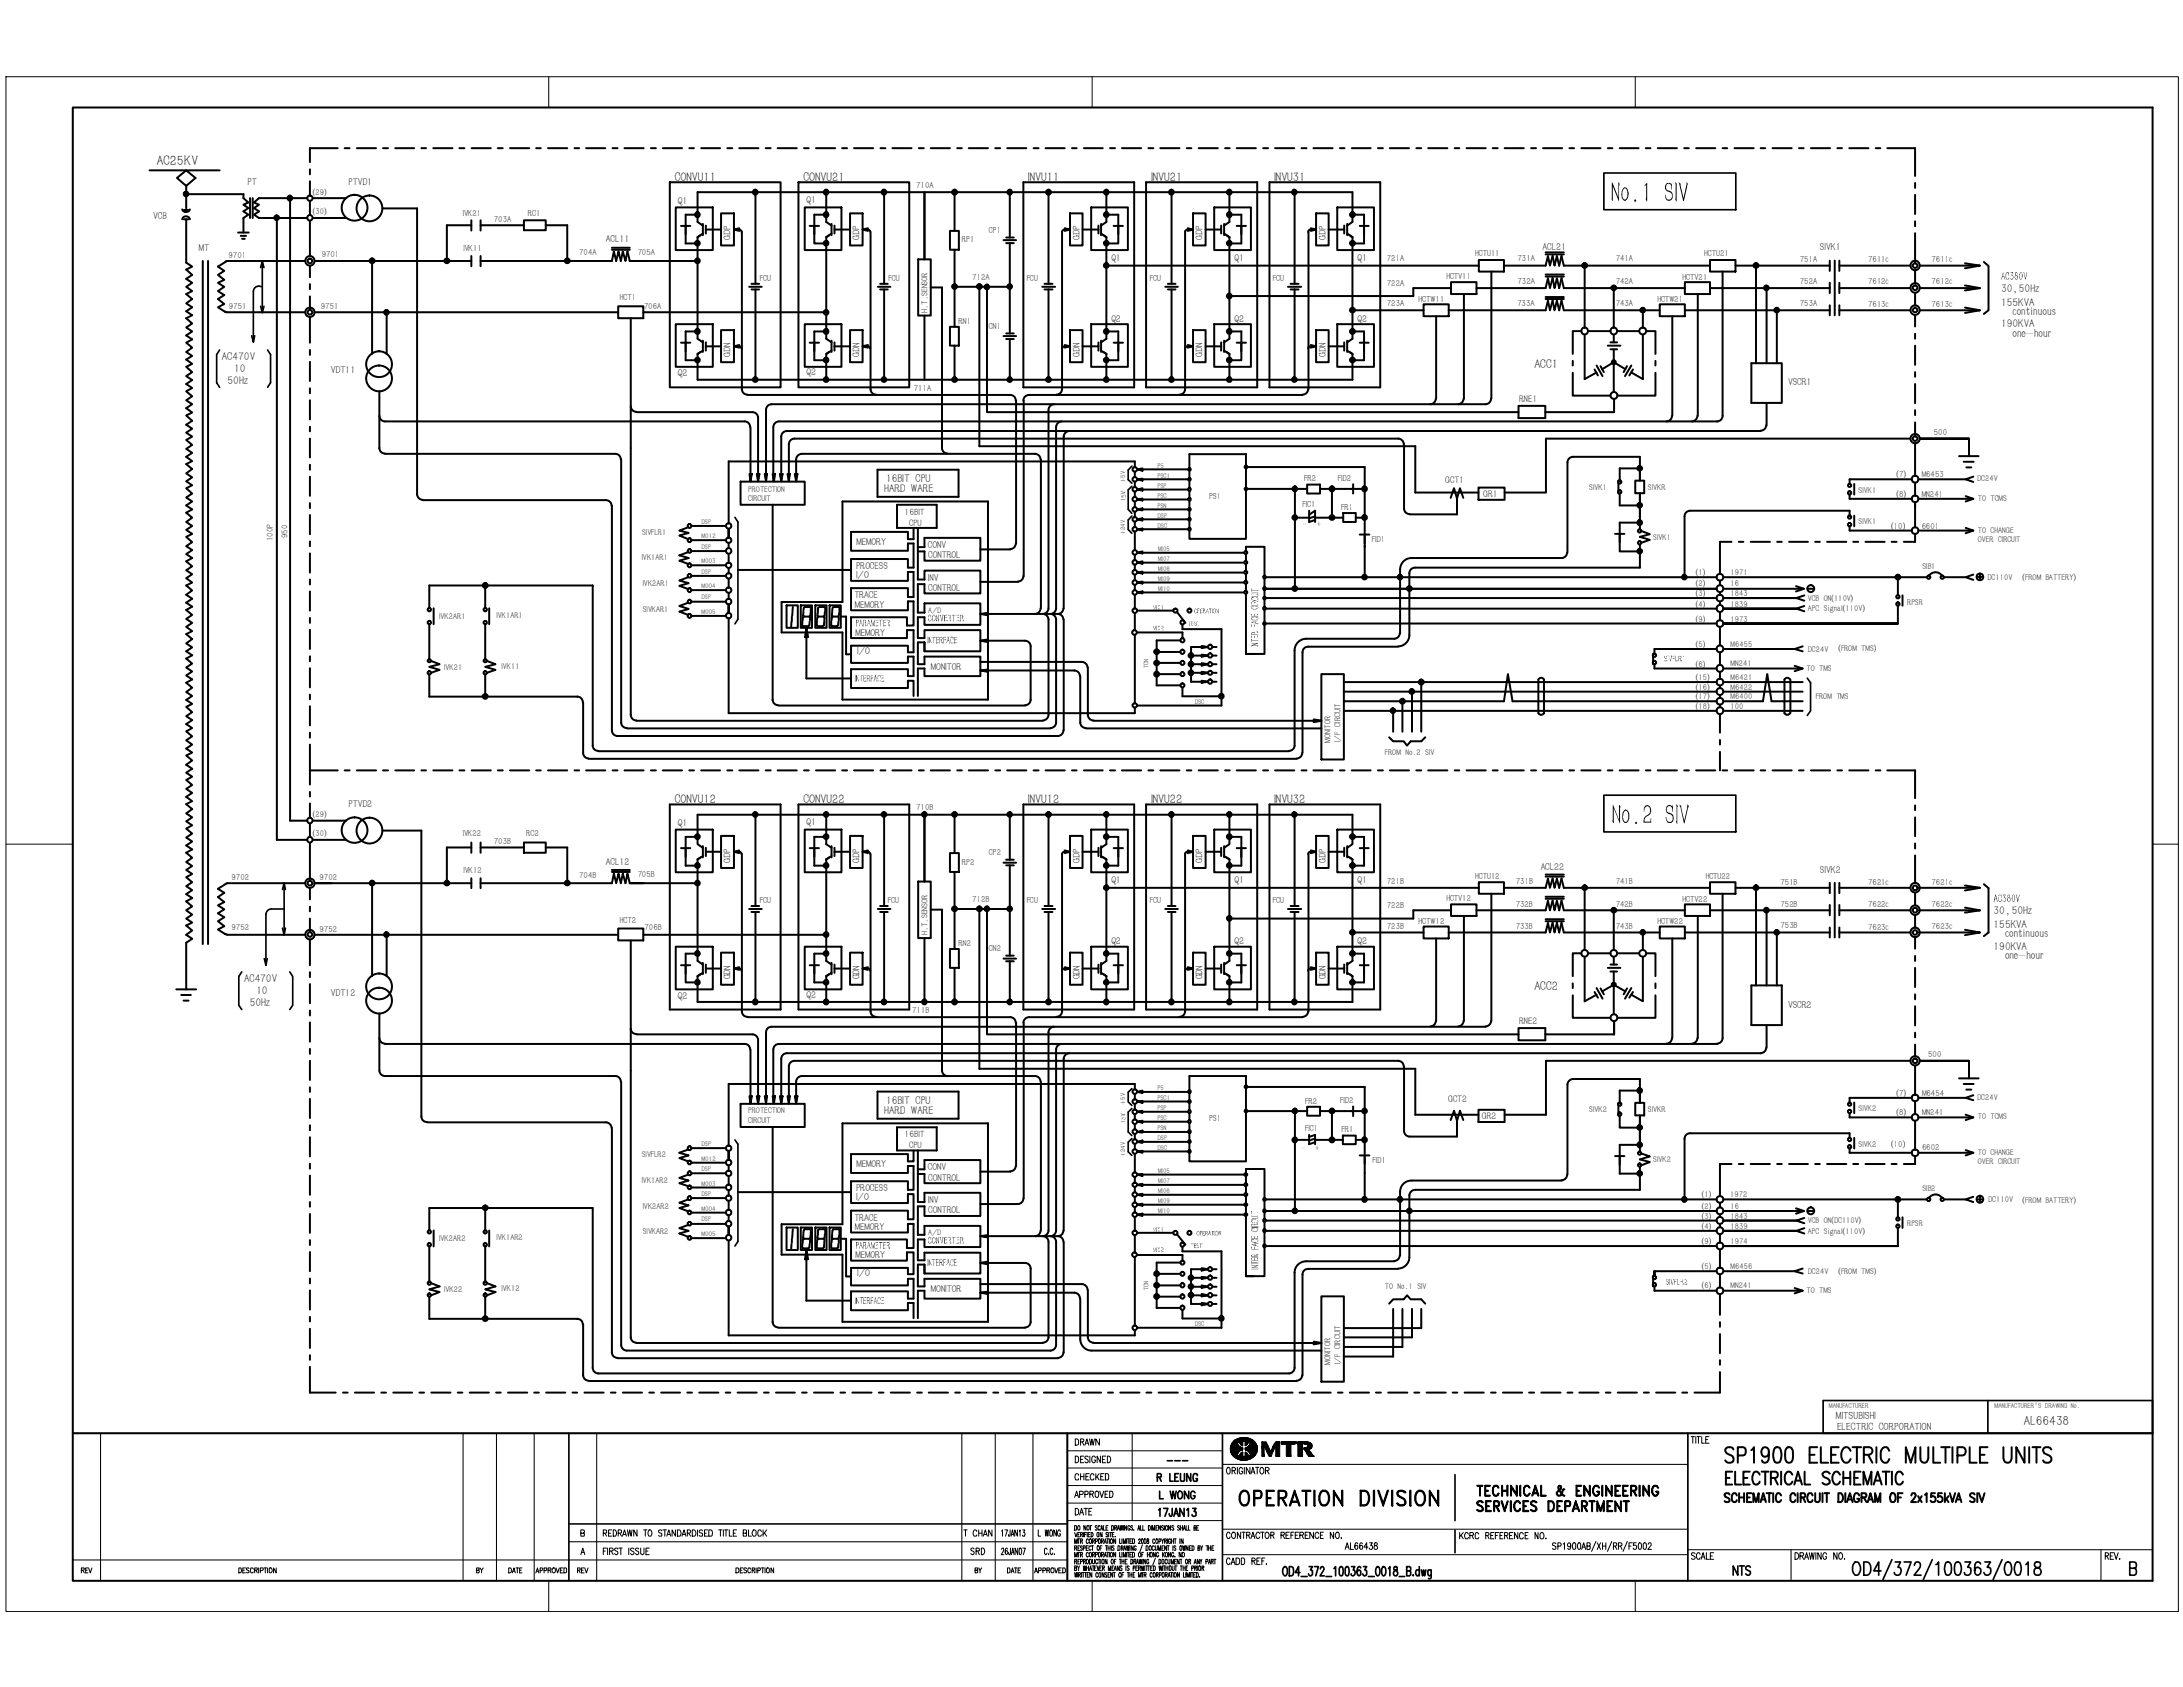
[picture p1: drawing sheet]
<svg xmlns="http://www.w3.org/2000/svg" width="279mm" height="216mm" viewBox="0 0 279 216" stroke-linecap="round" stroke-linejoin="round" font-family="sans-serif">
<defs><g id="words">
<text font-size="17.9" x="86.3" y="162.9">i~</text>
<text font-size="16.8" x="200.1" y="72">r1</text>
<text font-size="13.3" x="200.4" y="144.5">n.---~</text>
<text font-size="13.1" x="118.3" y="40.4">n-</text>
<g font-size="12.9">
<text x="108.5" y="72">~.....</text>
<text x="178.7" y="72">.6=-J</text>
</g>
<text font-size="11.3" x="224.1" y="41.7">r1$i-</text>
<text font-size="10.5" x="215.1" y="149.4">I</text>
<text font-size="9.4" x="56.6" y="29.8">r</text>
<text font-size="9" x="167.6" y="47.5">®</text>
<g font-size="8.7">
<text x="200.1" y="149.4">I</text>
<text x="206.3" y="149.4">O</text>
</g>
<g font-size="8.6">
<text x="86.2" y="47.3">lISU</text>
<text x="102.7" y="47.3">lISo</text>
<text x="136.1" y="47.4">®</text>
<text x="152" y="47.5">®</text>
</g>
<text font-size="8.2" x="27.7" y="39.5">ft</text>
<g font-size="7.7">
<text x="250.4" y="139.8">+</text>
<text x="73.1" y="174">11</text>
<text x="165.3" y="174">ll</text>
</g>
<text font-size="7.3" x="102.8" y="31.1">[I8o</text>
<g font-size="6.9">
<text x="27.4" y="49.1">[ l</text>
<text x="179.5" y="144.5">n</text>
</g>
<g font-size="6.8">
<text x="221.8" y="24.7">I</text>
<text x="224" y="55.3">T</text>
<text x="171.2" y="100.2">------</text>
<text x="205" y="100.2">I</text>
<text x="221.8" y="100.2">I</text>
</g>
<text font-size="6.7" x="142.3" y="149.4">· ~</text>
<text font-size="6.6" x="136.9" y="169.4">]</text>
<g font-size="6.2">
<text x="86.7" y="79.7">§1</text>
<text x="98.5" y="79.7">I</text>
<text x="117" y="79.7">,_</text>
<text x="231" y="79.7">I</text>
<text x="61.2" y="114.2">=-----------n</text>
</g>
<text font-size="6.1" x="39.4" y="114.2">f---</text>
<g font-size="5.9">
<text x="215.3" y="72">r</text>
<text x="244.8" y="100.2">i</text>
<text x="133.8" y="174">11p1</text>
</g>
<text font-size="5.8" x="39.4" y="20.6">r-------------------------------------------------------------------------------</text>
<text font-size="5.7" x="223.9" y="134.4">'T</text>
<g font-size="5.5">
<text x="30.3" y="128.3">[</text>
<text x="78.1" y="174">[II</text>
</g>
<g font-size="5.4">
<text x="38.6" y="44">T</text>
<text x="86.7" y="70.7">c::</text>
<text x="108.5" y="70.7">- ~</text>
<text x="39.4" y="176.1">L _______________________________________________________________________</text>
</g>
<g font-size="5.3">
<text x="30.2" y="30.8">-r</text>
<text x="31" y="43.9">1</text>
</g>
<g font-size="5.2">
<text x="48.2" y="137.4">I</text>
<text x="244.3" y="139.8">T</text>
</g>
<g font-size="5.1">
<text x="219.9" y="149.4">~------c___</text>
<text x="241.5" y="157.3">1i</text>
</g>
<text font-size="4.7" x="231.1" y="156.5">•</text>
<g font-size="4.6">
<text x="136.4" y="186.7">I</text>
<text x="137.5" y="186.7">&quot;'&quot;</text>
<text x="156.2" y="186.7">I</text>
</g>
<text font-size="4.3" x="160" y="157">;</text>
<g font-size="3.8">
<text x="219.9" y="70.2">r-----------</text>
<text x="54.6" y="166.2">ti:</text>
<text x="61.7" y="166.2">ti:</text>
</g>
<g font-size="3.7">
<text x="54.7" y="79.8">)</text>
<text x="61.8" y="79.8">)</text>
<text x="108.3" y="168.4">l-&quot;'~I~</text>
</g>
<g font-size="3.6">
<text x="244.8" y="27.5">I</text>
<text x="244.8" y="46.8">I</text>
<text x="242.5" y="79.5">t</text>
<text x="159.2" y="160.2">~</text>
</g>
<text font-size="3.5" x="242.5" y="159.1">t</text>
<text font-size="3.4" x="205.1" y="24.7">lNo.1 SIV</text>
<text font-size="3.2" x="220.6" y="187">SP1900 ELECTRIC MULTIPLE UNITS</text>
<text font-size="3.1" x="158.5" y="192.2">OPERATION DIVISION</text>
<g font-size="3">
<text x="160.1" y="162.5">I</text>
<text x="211.3" y="165.4">f &quot;&quot;&quot;</text>
</g>
<g font-size="2.9">
<text x="134.1" y="37.7">I&gt;</text>
<text x="157.4" y="186.9">_MTR.</text>
<text x="237" y="201.2">0D4/372/100363/0018</text>
</g>
<text font-size="2.8" x="220.7" y="190.2">ELECTRICAL SCHEMATIC</text>
<text font-size="2.6" x="205.3" y="131.9">&quot;'I</text>
<text font-size="2.4" x="39" y="39.5">l</text>
<g font-size="2.3">
<text x="236.3" y="63.5">:1</text>
<text x="236.3" y="67.6">:1</text>
</g>
<g font-size="2.2">
<text x="242.4" y="77.1">11</text>
<text x="137.6" y="193.7">---</text>
<text x="148.1" y="193.7">17J!N13</text>
<text x="188.9" y="193.7">SERVICES DEPARTMENT</text>
<text x="188.9" y="192.2">TECHNICAL &amp; ENGINEERING</text>
<text x="221.7" y="201.8">HIS</text>
</g>
<text font-size="2.1" x="133.6" y="199.1">c.c.</text>
<text font-size="2" x="220.5" y="192.4">SCHEIIAllC aRCUr DINllWI IF 211!5!11NA 'i!li</text>
<text font-size="1.8" x="20.1" y="21.1">AC25KV</text>
<g font-size="1.7">
<text x="86.4" y="23.1">CONVU11</text>
<text x="102.8" y="23.1">CONVU21</text>
<text x="131.6" y="23.1">INVU11</text>
<text x="147.3" y="23.1">INVU21</text>
<text x="163.1" y="23.1">INVU31</text>
<text x="196.4" y="47">ACC1</text>
<text x="251.2" y="74.3">&lt;8</text>
<text x="86.4" y="102.7">CONVU12</text>
<text x="102.8" y="102.7">CONVU22</text>
<text x="131.6" y="102.7">INVU12</text>
<text x="147.3" y="102.7">INVU22</text>
<text x="163.1" y="102.7">INVU32</text>
<text x="196.4" y="126.7">ACC2</text>
<text x="250.7" y="154.1">-&lt;8</text>
<text x="259" y="182.4">AL66438</text>
<text x="148" y="189.1">R LEJIG</text>
<text x="148.2" y="192.2">L WllNG</text>
</g>
<g font-size="1.5">
<text x="39.4" y="37.2">I</text>
<text x="256.1" y="41.9">190KVA</text>
<text x="256.1" y="39.1">155KVA</text>
<text x="256.1" y="37.4">30,50Hz</text>
<text x="257.6" y="40.3">continuous</text>
<text x="28.4" y="46.1">AC470V</text>
<text x="30" y="47.6">10</text>
<text x="257.6" y="43.1">one-hour</text>
<text x="29.1" y="49.2">50Hz</text>
<text x="113.2" y="63">HARD WARE</text>
<text x="113.4" y="61.6">16BIT CPU</text>
<text x="255.1" y="118.7">155KVA</text>
<text x="255.1" y="117">30,50Hz</text>
<text x="256.6" y="120">continuous</text>
<text x="31.2" y="125.7">AC470V</text>
<text x="255.1" y="121.5">190KVA</text>
<text x="256.6" y="122.8">one-hour</text>
<text x="32" y="128.7">50Hz</text>
<text x="32.8" y="127.3">10</text>
<text x="113.2" y="142.6">HARD WARE</text>
<text x="113.4" y="141.2">16BIT CPU</text>
<text x="124.2" y="199.1">SRD</text>
<text x="127.2" y="199.1">l26.1AND7I</text>
</g>
<g font-size="1.4">
<text x="244.9" y="24.2">I</text>
<text x="244.9" y="29.1">I</text>
<text x="220" y="95.4">I</text>
<text x="234.9" y="181.6">MITSUBISHI</text>
<text x="235.1" y="183">ELECTRIC CORPORATION</text>
<text x="137.6" y="186.9">DESIGNED</text>
<text x="149.3" y="186.9">_</text>
<text x="198.6" y="198.4">SP1900AB/XH/RR/F5002</text>
</g>
<g font-size="1.3">
<text x="31.7" y="23.7">PT</text>
<text x="44.6" y="23.7">PTVD1</text>
<text x="19.6" y="28">VCB</text>
<text x="86.7" y="26.1">Q1</text>
<text x="103.2" y="26">Q1</text>
<text x="25.4" y="32.2">MT</text>
<text x="77.6" y="31">ACL11</text>
<text x="93.5" y="30.7" transform="rotate(-90 93.5 30.7)">GDP</text>
<text x="110" y="30.7" transform="rotate(-90 110 30.7)">GDP</text>
<text x="138.2" y="30.7" transform="rotate(-90 138.2 30.7)">GDP</text>
<text x="142.2" y="33.4">Q1</text>
<text x="153.9" y="30.7" transform="rotate(-90 153.9 30.7)">GDP</text>
<text x="158" y="33.4">Q1</text>
<text x="169.7" y="30.7" transform="rotate(-90 169.7 30.7)">GDP</text>
<text x="173.7" y="33.4">Q1</text>
<text x="197.4" y="32">ACL21</text>
<text x="232.9" y="32">SIVK1</text>
<text x="142.2" y="41.1">Q2</text>
<text x="158" y="41.1">Q2</text>
<text x="173.7" y="41.1">Q2</text>
<text x="42.3" y="47.8">VDT11</text>
<text x="93.5" y="45.6" transform="rotate(-90 93.5 45.6)">GDN</text>
<text x="110" y="45.6" transform="rotate(-90 110 45.6)">GDN</text>
<text x="138.2" y="45.6" transform="rotate(-90 138.2 45.6)">GDN</text>
<text x="153.9" y="45.6" transform="rotate(-90 153.9 45.6)">GDN</text>
<text x="169.7" y="45.6" transform="rotate(-90 169.7 45.6)">GDN</text>
<text x="86.7" y="48.1">Q2</text>
<text x="103.2" y="48">Q2</text>
<text x="194.4" y="51.4">RNE1</text>
<text x="228.9" y="49.3">VSCR1</text>
<text x="185" y="61.8">GCT1</text>
<text x="189.8" y="63.6">GR1</text>
<text x="109.6" y="69.7">MEMORY</text>
<text x="118.7" y="70.1">CONV</text>
<text x="118.8" y="71.5">CONTROL</text>
<text x="109.3" y="76.5">TRACE</text>
<text x="109.4" y="77.8">MEMORY</text>
<text x="109.6" y="73.9">I/O</text>
<text x="109.6" y="72.8">PROCESS</text>
<text x="118.7" y="74.3">INV</text>
<text x="118.8" y="75.6">CONTROL</text>
<text x="109.5" y="81.4">MEMORY</text>
<text x="109.7" y="83.7">I/O</text>
<text x="119.1" y="85.7">MONITOR</text>
<text x="44.6" y="103.3">PTVD2</text>
<text x="86.7" y="105.7">Q1</text>
<text x="103.2" y="105.6">Q1</text>
<text x="77.6" y="110.7">ACL12</text>
<text x="93.5" y="110.4" transform="rotate(-90 93.5 110.4)">GDP</text>
<text x="110" y="110.4" transform="rotate(-90 110 110.4)">GDP</text>
<text x="138.2" y="110.4" transform="rotate(-90 138.2 110.4)">GDP</text>
<text x="142.2" y="113">Q1</text>
<text x="153.9" y="110.4" transform="rotate(-90 153.9 110.4)">GDP</text>
<text x="158" y="113">Q1</text>
<text x="169.7" y="110.4" transform="rotate(-90 169.7 110.4)">GDP</text>
<text x="173.7" y="113">Q1</text>
<text x="197.2" y="111.3">ACL22</text>
<text x="232.9" y="111.7">SIVK2</text>
<text x="93.5" y="125.3" transform="rotate(-90 93.5 125.3)">GDN</text>
<text x="110" y="125.3" transform="rotate(-90 110 125.3)">GDN</text>
<text x="138.2" y="125.3" transform="rotate(-90 138.2 125.3)">GDN</text>
<text x="142.2" y="120.8">Q2</text>
<text x="153.9" y="125.3" transform="rotate(-90 153.9 125.3)">GDN</text>
<text x="158" y="120.8">Q2</text>
<text x="169.7" y="125.3" transform="rotate(-90 169.7 125.3)">GDN</text>
<text x="173.7" y="120.8">Q2</text>
<text x="42.3" y="127.5">VDT12</text>
<text x="86.7" y="127.8">Q2</text>
<text x="103.2" y="127.7">Q2</text>
<text x="194.4" y="131">RNE2</text>
<text x="228.9" y="128.9">VSCR2</text>
<text x="185.3" y="141.1">GCT2</text>
<text x="189.7" y="143.3">GR2</text>
<text x="109.6" y="149.4">MEMORY</text>
<text x="118.7" y="149.7">CONV</text>
<text x="109.6" y="153.5">I/O</text>
<text x="109.6" y="152.4">PROCESS</text>
<text x="118.7" y="153.9">INV</text>
<text x="118.8" y="155.3">CONTROL</text>
<text x="118.8" y="151.1">CONTROL</text>
<text x="109.3" y="156.2">TRACE</text>
<text x="109.4" y="157.4">MEMORY</text>
<text x="109.5" y="161">MEMORY</text>
<text x="109.7" y="163.3">I/O</text>
<text x="119.1" y="165.4">MONITOR</text>
<text x="137.5" y="189.1">CHECKED</text>
<text x="156.9" y="189.1">ORIGINATOR</text>
<text x="186.8" y="197">KCRCREFERENCENO.</text>
<text x="74.3" y="199.1">A</text>
<text x="76.3" y="199.1">IFlRSTISSUE</text>
<text x="216.4" y="199.6">SCA~</text>
<text x="269.4" y="200.1">REV,</text>
</g>
<g font-size="1.2">
<text x="115.8" y="65.9">16BIT</text>
<text x="116.4" y="67.3">CPU</text>
<text x="115.8" y="145.5">16BIT</text>
<text x="116.4" y="146.9">CPU</text>
</g>
<g font-size="1.1">
<text x="40.1" y="27.4">(30)</text>
<text x="40.1" y="24.9">(29)</text>
<text x="59.2" y="27.6">IVK21</text>
<text x="63.2" y="28.4">703A</text>
<text x="67.6" y="27.7">RC1</text>
<text x="117.3" y="24.1">710A</text>
<text x="126.6" y="29.8">CP1</text>
<text x="29.3" y="33">9701</text>
<text x="41.2" y="32.9">9701</text>
<text x="59.3" y="32.1">IVK11</text>
<text x="74.1" y="32.7">704A</text>
<text x="81.6" y="32.6">705A</text>
<text x="97.2" y="35.9">FCU</text>
<text x="113.7" y="35.9">FCU</text>
<text x="123.1" y="31">RP1</text>
<text x="124.4" y="35.9">712A</text>
<text x="131.4" y="35.9">FCU</text>
<text x="147.2" y="35.9">FCU</text>
<text x="162.9" y="35.9">FCU</text>
<text x="177.5" y="33.4">721A</text>
<text x="185.1" y="35.7">HCTV11</text>
<text x="188.8" y="32.8">HCTU11</text>
<text x="194.2" y="33.4">731A</text>
<text x="206.8" y="33.4">741A</text>
<text x="215.4" y="35.8">HCTV21</text>
<text x="218.1" y="32.8">HCTU21</text>
<text x="230.4" y="33.5">751A</text>
<text x="239.1" y="33.5">7611c</text>
<text x="247.2" y="33.5">7611c</text>
<text x="29.3" y="39.6">9751</text>
<text x="41.1" y="39.6">9751</text>
<text x="79.3" y="38.4">HCT1</text>
<text x="82.4" y="39.5">706A</text>
<text x="118.7" y="40" transform="rotate(-90 118.7 40)">H.T.SENSOR</text>
<text x="122.7" y="41.4">RN1</text>
<text x="177.5" y="39.2">723A</text>
<text x="177.5" y="36.6">722A</text>
<text x="181.6" y="38.6">HCTW11</text>
<text x="194.2" y="39.2">733A</text>
<text x="194.2" y="36.3">732A</text>
<text x="206.8" y="39.2">743A</text>
<text x="206.8" y="36.3">742A</text>
<text x="212.1" y="38.6">HCTW21</text>
<text x="230.4" y="39.2">753A</text>
<text x="230.4" y="36.4">752A</text>
<text x="239.1" y="39.3">7613c</text>
<text x="239.1" y="36.4">7612c</text>
<text x="247.2" y="39.3">7613c</text>
<text x="247.2" y="36.4">7612c</text>
<text x="126.6" y="42.1">CN1</text>
<text x="117" y="50.1">711A</text>
<text x="247.5" y="55.7">500</text>
<text x="95.8" y="64.2">CIRCUIT</text>
<text x="95.8" y="62.9">PROTECTION</text>
<text x="154.8" y="63.8">PS1</text>
<text x="166.7" y="64.9">FIC1</text>
<text x="166.9" y="61.5">FR2</text>
<text x="171.2" y="61.6">FID2</text>
<text x="171.7" y="65.2">FR1</text>
<text x="203.4" y="62.7">SIVK1</text>
<text x="210.9" y="62.7">SIVKR</text>
<text x="237.9" y="63">SIVK1</text>
<text x="242.7" y="63.6">(8)</text>
<text x="242.7" y="61.1">(7)</text>
<text x="246" y="63.6">MN241</text>
<text x="246" y="61.1">M6453</text>
<text x="253.1" y="61.6">DC24V</text>
<text x="253.2" y="64.1">TO TCMS</text>
<text x="34.9" y="69.3" transform="rotate(-90 34.9 69.3)">100P</text>
<text x="36.8" y="68.8" transform="rotate(-90 36.8 68.8)">950</text>
<text x="82.1" y="71.7">IVK1AR1</text>
<text x="82.2" y="68.5">SIVFLR1</text>
<text x="175.6" y="69.3">FID1</text>
<text x="211.6" y="69.1">SIVK1</text>
<text x="237.9" y="67.1">SIVK1</text>
<text x="242.1" y="67.6">(10)</text>
<text x="246" y="67.6">6601</text>
<text x="253.2" y="69.3">OVER CIRCUIT</text>
<text x="253.2" y="68.2">TO CHANGE</text>
<text x="82.3" y="75.1">IVK2AR1</text>
<text x="217" y="76.3">(3)</text>
<text x="217" y="77.6">(4)</text>
<text x="217" y="75.1">(2)</text>
<text x="217" y="73.6">(1)</text>
<text x="221.5" y="77.6">1839</text>
<text x="221.5" y="75.1">16</text>
<text x="221.5" y="73.6">1971</text>
<text x="221.5" y="76.3">1843</text>
<text x="231.4" y="76.9">VCB ON(110V)</text>
<text x="244.1" y="77.4">RPSR</text>
<text x="246" y="72.8">SIB1</text>
<text x="254.4" y="74.3">DC110V</text>
<text x="258.9" y="74.2">(FROM BATTERY)</text>
<text x="56.2" y="79.2">IVK2AR1</text>
<text x="63.5" y="79.1">IVK1AR1</text>
<text x="82.3" y="78.3">SIVKAR1</text>
<text x="118.8" y="78.4">A/D</text>
<text x="217" y="82.8">(5)</text>
<text x="217" y="79.5">(9)</text>
<text x="221.5" y="79.5">1973</text>
<text x="221.5" y="82.8">M6455</text>
<text x="231.4" y="78.2">APC Signal(110V)</text>
<text x="231.4" y="83.4">DC24V</text>
<text x="235.3" y="83.4">(FROM TMS)</text>
<text x="56.9" y="85.7">IVK21</text>
<text x="64.2" y="85.6">IVK11</text>
<text x="217" y="87">(15)</text>
<text x="217" y="89.5">(17)</text>
<text x="217" y="88.3">(16)</text>
<text x="217" y="85.3">(6)</text>
<text x="221.5" y="89.5">M6400</text>
<text x="221.5" y="88.3">M6422</text>
<text x="221.5" y="87">M6421</text>
<text x="221.5" y="85.3">MN241</text>
<text x="231.2" y="85.9">TO TMS</text>
<text x="232.4" y="89.4">FROM TMS</text>
<text x="170.3" y="95.1" transform="rotate(-90 170.3 95.1)">MONITOR</text>
<text x="171.6" y="95" transform="rotate(-90 171.6 95)">I/F CIRCUIT</text>
<text x="217" y="90.7">(18)</text>
<text x="221.5" y="90.7">100</text>
<text x="177.3" y="96.6">FROM No.2 SIV</text>
<text x="40.1" y="107">(30)</text>
<text x="40.1" y="104.5">(29)</text>
<text x="59.2" y="107">IVK22</text>
<text x="63.2" y="108">703B</text>
<text x="67.4" y="107">RC2</text>
<text x="117.3" y="103.7">710B</text>
<text x="29.6" y="112.6">9702</text>
<text x="40.9" y="112.6">9702</text>
<text x="59.3" y="111.8">IVK12</text>
<text x="74.1" y="112.4">704B</text>
<text x="81.6" y="112.3">705B</text>
<text x="123.1" y="110.7">RP2</text>
<text x="126.6" y="109.5">CP2</text>
<text x="177.5" y="113.1">721B</text>
<text x="188.8" y="112.4">HCTU12</text>
<text x="194" y="113.2">731B</text>
<text x="206.8" y="113.2">741B</text>
<text x="218.3" y="112.4">HCTU22</text>
<text x="227.9" y="113.3">751B</text>
<text x="239.1" y="113.2">7621c</text>
<text x="247.2" y="113.2">7621c</text>
<text x="29.6" y="119.1">9752</text>
<text x="40.9" y="119.2">9752</text>
<text x="79.3" y="118.1">HCT2</text>
<text x="82.5" y="119">706B</text>
<text x="97.2" y="115.6">FCU</text>
<text x="113.6" y="115.6">FCU</text>
<text x="118.7" y="119.7" transform="rotate(-90 118.7 119.7)">H.T.SENSOR</text>
<text x="124.4" y="115.5">712B</text>
<text x="131.4" y="115.6">FCU</text>
<text x="147.2" y="115.6">FCU</text>
<text x="162.9" y="115.6">FCU</text>
<text x="177.5" y="118.9">723B</text>
<text x="177.5" y="116.2">722B</text>
<text x="181.6" y="118.2">HCTW12</text>
<text x="185.1" y="115.4">HCTV12</text>
<text x="194" y="116">732B</text>
<text x="194" y="118.9">733B</text>
<text x="206.8" y="116">742B</text>
<text x="206.8" y="118.9">743B</text>
<text x="212.1" y="118.3">HCTW22</text>
<text x="215.4" y="115.4">HCTV22</text>
<text x="227.9" y="116">752B</text>
<text x="227.9" y="118.8">753B</text>
<text x="239.1" y="116.1">7622c</text>
<text x="239.1" y="119">7623c</text>
<text x="247.2" y="119">7623c</text>
<text x="247.2" y="116.1">7622c</text>
<text x="122.7" y="121.1">RN2</text>
<text x="126.6" y="121.7">CN2</text>
<text x="116.8" y="129.6">711B</text>
<text x="246.8" y="135.3">500</text>
<text x="95.8" y="142.5">PROTECTION</text>
<text x="95.8" y="143.8">CIRCUIT</text>
<text x="154.8" y="143.5">PS1</text>
<text x="167" y="141.4">FR2</text>
<text x="171.5" y="141.2">FID2</text>
<text x="203.4" y="142.3">SIVK2</text>
<text x="210.9" y="142.3">SIVKR</text>
<text x="237.9" y="142.2">SIVK2</text>
<text x="242.7" y="140.2">(7)</text>
<text x="242.7" y="142.8">(8)</text>
<text x="246" y="142.7">MN241</text>
<text x="246" y="140.2">M6454</text>
<text x="253.1" y="140.8">DC24V</text>
<text x="253.2" y="143.3">TO TCMS</text>
<text x="82.1" y="148.1">SIVFLR2</text>
<text x="167" y="144.7">FIC1</text>
<text x="171.7" y="144.9">FR1</text>
<text x="175.7" y="148.9">FID1</text>
<text x="211.6" y="148.8">SIVK2</text>
<text x="237.9" y="146.7">SIVK2</text>
<text x="242.1" y="146.8">(10)</text>
<text x="246" y="147.2">6602</text>
<text x="253.2" y="147.8">TO CHANGE</text>
<text x="253.2" y="149">OVER CIRCUIT</text>
<text x="82.1" y="151.3">IVK1AR2</text>
<text x="82.3" y="154.7">IVK2AR2</text>
<text x="217.8" y="153.2">(1)</text>
<text x="217.8" y="156">(3)</text>
<text x="217.8" y="154.7">(2)</text>
<text x="221.4" y="153.2">1972</text>
<text x="221.5" y="156">1843</text>
<text x="221.5" y="154.7">16</text>
<text x="246" y="152.4">SIB2</text>
<text x="254.5" y="153.9">DC110V</text>
<text x="258.9" y="153.9">(FROM BATTERY)</text>
<text x="56.2" y="158.9">IVK2AR2</text>
<text x="63.5" y="158.7">IVK1AR2</text>
<text x="82.3" y="157.9">SIVKAR2</text>
<text x="118.8" y="158">A/D</text>
<text x="217.8" y="159.2">(9)</text>
<text x="217.8" y="157.3">(4)</text>
<text x="221.5" y="159.2">1974</text>
<text x="221.5" y="157.3">1839</text>
<text x="231.4" y="157.9">APC Signal(110V)</text>
<text x="231.4" y="156.6">VCB ON(DC110V)</text>
<text x="244.1" y="156.9">RPSR</text>
<text x="56.9" y="165.4">IVK22</text>
<text x="64.2" y="165.2">IVK12</text>
<text x="177.3" y="165">TO No.1 SIV</text>
<text x="217.8" y="162.3">(5)</text>
<text x="217.8" y="164.8">(6)</text>
<text x="221.5" y="164.8">MN241</text>
<text x="221.5" y="162.3">M6456</text>
<text x="231.2" y="165.5">TO TMS</text>
<text x="231.4" y="163.1">DC24V</text>
<text x="235.3" y="163">(FROM TMS)</text>
<text x="170.3" y="174.7" transform="rotate(-90 170.3 174.7)">MONITOR</text>
<text x="171.6" y="174.6" transform="rotate(-90 171.6 174.6)">I/F CIRCUIT</text>
</g>
<g font-size=".9">
<text x="148.2" y="59.9">P5</text>
<text x="144" y="61.8" transform="rotate(-90 144 61.8)">+5V</text>
<text x="148.2" y="61.2">PSC1</text>
<text x="148.2" y="62.4">PSP</text>
<text x="148.2" y="63.7">PSC</text>
<text x="148.2" y="65">PSN</text>
<text x="89.8" y="68.9">M012</text>
<text x="89.8" y="67">DSP</text>
<text x="89.8" y="70.2">DSP</text>
<text x="144" y="68.5" transform="rotate(-90 144 68.5)">+24V</text>
<text x="148.2" y="66.3">DSP</text>
<text x="148.2" y="67.6">DSC</text>
<text x="148.3" y="71.8">MI07</text>
<text x="148.3" y="70.5">MI05</text>
<text x="168.5" y="67.3">+</text>
<text x="89.8" y="76.7">DSP</text>
<text x="89.8" y="75.3">M0O4</text>
<text x="89.8" y="72.1">M0O3</text>
<text x="89.8" y="73.5">DSP</text>
<text x="148.3" y="73.1">MI08</text>
<text x="148.3" y="74.3">MI09</text>
<text x="148.3" y="75.6">MI10</text>
<text x="89.8" y="78.6">M0O5</text>
<text x="147" y="85.5" transform="rotate(-90 147 85.5)">TCN</text>
<text x="152.9" y="90.1">DSC</text>
<text x="144" y="141.4" transform="rotate(-90 144 141.4)">+5V</text>
<text x="148.2" y="143.3">PSC</text>
<text x="148.2" y="142.1">PSP</text>
<text x="148.2" y="139.5">P5</text>
<text x="148.2" y="140.8">PSC1</text>
<text x="89.8" y="148.5">M012</text>
<text x="89.8" y="149.9">DSP</text>
<text x="89.8" y="146.6">DSP</text>
<text x="144" y="148.1" transform="rotate(-90 144 148.1)">+24V</text>
<text x="148.2" y="144.6">PSN</text>
<text x="148.2" y="147.2">DSC</text>
<text x="148.2" y="145.9">DSP</text>
<text x="168.3" y="147.2">+</text>
<text x="89.8" y="153.1">DSP</text>
<text x="89.8" y="154.9">M0O4</text>
<text x="89.8" y="151.7">M0O3</text>
<text x="148.3" y="155.3">MI10</text>
<text x="148.3" y="154">MI09</text>
<text x="148.3" y="151.4">MI07</text>
<text x="148.3" y="150.2">MI05</text>
<text x="148.3" y="152.7">MI08</text>
<text x="89.8" y="158.2">M0O5</text>
<text x="89.8" y="156.3">DSP</text>
<text x="147" y="165.1" transform="rotate(-90 147 165.1)">TCN</text>
<text x="152.9" y="169.7">DSC</text>
<text x="234.1" y="180.2">MANUFACTURER</text>
<text x="255.3" y="180.2">MANUFACTURER'S DRAWING No.</text>
</g>
</g></defs>
<g fill="none" stroke="#000" stroke-width=".25">
<path d="M9.3 13.8h266.2v188.5h-266.2zM236.7 19h2.4M240.1 19h.6M241.6 19h3.5v3.5M19.1 21.8h9M22.6 22.8l1.2-1 1.2 1-1.2 1zM23.3 26.8a.52 .52 0 0 0 .5 .3 .52 .52 0 0 0 .5-.3M23.3 28.1a.5 .5 0 0 1 .5-.4 .5 .5 0 0 1 .5 .4M23.5 28.1h.6M23.5 26.9h.6M23.8 28.1v5.5l.8 .5-.8 .4 .8 .7-.8 .5 .8 .5-.8 .5 .8 .6-.8 .3 .8 .7-.8 .5 .8 .5-.8 .5 .8 .5-.8 .4 .8 .7-.8 .5 .8 .5-.8 .5 .8 .5-.8 .5 .8 .6-.8 .5 .8 .6-.8 .4 .8 .6-.8 .3 .8 .7-.8 .5 .8 .5-.8 .5 .8 .6-.8 .4 .8 .6-.8 .5 .8 .5-.8 .5 .8 .6-.8 .4 .8 .6-.8 .6 .8 .5-.8 .5 .8 .5-.8 .4 .8 .6-.8 .5 .8 .6-.8 .5 .8 .5-.8 .4 .8 .6-.8 .6 .8 .5-.8 .5 .8 .5-.8 .4 .8 .7-.8 .5 .8 .5-.8 .5 .8 .5-.8 .4 .8 .7-.8 .5 .8 .5-.8 .5 .8 .5-.8 .4 .8 .7-.8 .5 .8 .5-.8 .5 .8 .5-.8 .4 .8 .7-.8 .5 .8 .5-.8 .5 .8 .5-.8 .4 .8 .7-.8 .5 .8 .5-.8 .5 .8 .5-.8 .5 .8 .6-.8 .5 .8 .5-.8 .5 .8 .6-.8 .4 .8 .6-.8 .5 .8 .5-.8 .6 .8 .5-.8 .4 .8 .6-.8 .5 .8 .5-.8 .5 .8 .6-.8 .4 .8 .6-.8 .6 .8 .5-.8 .5 .8 .5-.8 .4 .8 .6-.8 .6 .8 .5-.8 .5 .8 .5-.8 .4 .8 .6-.8 .5 .8 .6-.8 .5 .8 .5-.8 .4 .8 .6-.8 .6 .8 .5-.8 .5 .8 .5-.8 .4 .8 .7-.8 .5 .8 .5-.8 .5 .8 .5-.8 .4 .8 .6-.8 .6 .8 .5-.8 .5 .8 .5-.8 .4 .8 .7-.8 .5 .8 .5-.8 .5 .8 .5-.8 .4 .8 .7-.8 .5 .8 .5-.8 .5 .8 .5-.8 .5 .8 .6-.8 .5 .8 .5-.8 .5 .8 .5-.8 .5 .8 .6-.8 .5 .8 .6-.8 .5 .8 .5-.8 .3 .8 .7-.8 .5 .8 .5-.8 .5v6M23.8 23.8v3.1"/>
<path d="M23.8 24.8h7.4v.6l.6 .5-.6 .3 .6 .4M26 33.4v87.4M26.6 33.4v87.4M29 40h10.1M29.1 33.4h10M32 25.4v2.5M32.3 25.4v2.5M33.1 27.9h6.2M35.4 27.9v79.6h3.9M37.1 25.4v79.6h2.2M39.3 25.4h-6.2l-.6 .5 .6 .3-.6 .4M39.7 23.2v1.8"/>
<path d="M39.7 25.7v1.8M39.7 28.2v4.6M39.7 34v1.5M40 27.9h4.3M40 25.4h4.3M40.3 40h38.8M40.3 33.4h20M47.6 33.4v11.9M48.9 26.7h4.5v36.5a.74 .74 0 0 0 .7 .8M49.5 40v5.3M57.2 28.8v4.6M60.3 32.8v1.3"/>
<path d="M61.5 32.8v1.3M61.5 28.8h5.6M67.1 28.2h2.7v1.3h-2.7zM69.9 28.8h2.7v4.6M78.3 32h2.3M78.3 31.7h2.3M79.1 39.2h3.2v1.5h-3.2zM80.6 33.4l-.3-1.2-.2 1.2-.4-1.2-.2 1.2-.3-1.2-.3 1.2-.3-1.2-.3 1.2h-16.8M82.3 40h23.4M82.3 33.4h-1.7h8.7M85.7 23.3h14.2v26.3h-14.2zM86.5 26.5h4.7v5.5h-4.7z"/>
<path d="M87.2 28.9h1.1M89.3 27.5h-1.5v3.7h1.5M89.3 30.4v12.9M89.7 30.1l-.4 .3M90 28.9l-.7-.5v-3.8h83.8v3.8l-.7 .5M90 28.7v1.4M90 29.9l-.7 .5M90.3 29.4h2M90.3 28.9v1M92.3 27.3h1.6v4.1h-1.6zM93.9 29.4h.9l.1 .3M94.6 29.2l-.7 .2 .7 .1"/>
<path d="M95 29.7v20.1M95.9 36.7h1.6M96.2 36.3h1M96.2 37h1M96.7 24.6v11.7M96.7 37v11.6M102.2 23.3h14.2v26.3h-14.2zM105.7 30.4v12.9M111.4 29.7v20.1M112.4 36.7h1.6M112.6 36.3h1M112.6 37h1"/>
<path d="M113.2 24.6v11.7M113.2 37v11.6M118.3 24.6v8.6M120.6 36.8v20.6M122.2 24.6v4.9M125.3 36.7v20.4h55.8v5.9M126.3 36.7v16h68.1M129.2 24.6v5.8M131 23.3h14.2v26.3h-14.2zM134.2 24.6v11.7M134.2 37v11.6M136.2 29.4l-.2 .1-.1 .2v20.1"/>
<path d="M136.3 29.2l.6 .2-.6 .1M136.3 29.4h.6M136.9 27.3h1.7v4.1h-1.7zM138.6 29.4h2M139.7 26.5h4.7v5.5h-4.7zM140.6 28.9v1M140.9 28.7v1.4M140.9 29.9l.7 .5M141.2 30.1l.4 .3M141.6 24.6v3.8l-.7 .5M141.6 30.4v12.9M141.6 34h47.7"/>
<path d="M141.6 27.5h1.5v3.7h-1.5M142.5 28.9h1.2M143.1 28.9v1.1M146.7 23.3h14.2v26.3h-14.2zM149.1 36.7h1.6M149.5 36.3h1M149.5 37h1M149.9 24.6v11.7M149.9 37v11.6M152 29.2l.7 .2-.7 .1M152.7 27.3h1.6v4.1h-1.6zM152.7 29.4h-.9l-.1 .3v20.1"/>
<path d="M154.3 29.4h2M155.4 26.5h4.7v5.5h-4.7zM156.3 28.9v1M156.7 28.7v1.4M156.7 29.9l.7 .5M157 30.1l.4 .3M157.4 24.6v3.8l-.7 .5M157.4 30.4v12.9M157.4 27.5h1.5v3.7h-1.5M158.3 28.9h1.2M162.5 23.3h14.2v26.3h-14.2zM164.8 36.7h1.7"/>
<path d="M165.2 36.3h1M165.2 37h1M165.7 24.6v11.7M165.7 37v11.6M167.5 29.7v20.1M167.8 29.2l.6 .2-.6 .1M168.4 27.3h1.7v4.1h-1.7zM168.4 29.4h-.8l-.2 .3M170.1 29.4h1.9M171.2 26.5h4.7v5.5h-4.7zM172 28.9v1M172.4 28.7v1.4"/>
<path d="M172.4 29.9l.7 .5M172.7 30.1l.4 .3M173.1 30.4v12.9M173.1 39.7h9.1M173.1 27.5h1.5v3.7h-1.5M174 28.9h1.2M182.2 38.9h3.2v1.6h-3.2zM185.4 39.7h12.4l.3-1.2 .3 1.2 .3-1.2 .3 1.2 .3-1.2 .3 1.2 .3-1.2 .3 1.2h12.2M185.7 36.1h3.3v1.5h-3.3zM185.7 36.9h-4.8v1h-23.5M187.4 37.6v13.4M189 36.9h8.8l.3-1.3 .3 1.3 .3-1.3 .3 1.3 .3-1.3 .3 1.3 .3-1.3 .3 1.3h15.4"/>
<path d="M189.3 33.3h3.2v1.5h-3.2zM190.9 34.8v16.2M192.5 34h5.3l.3-1.2 .3 1.2 .3-1.2 .3 1.2 .3-1.2 .3 1.2 .3-1.2 .3 1.2h18.7M197.8 38.3h2.4M197.8 38h2.4M197.8 35.4h2.4M197.8 35.1h2.4M197.8 32.6h2.4M197.8 32.3h2.4M202.8 34v8M206.5 36.9v5.1M210.3 39.7v2.3"/>
<path d="M212.4 38.9h3.2v1.6h-3.2zM215.6 36.1h3.3v1.5h-3.3zM215.6 39.7h18.6M217.3 37.6v15.6M218.9 33.3h3.2v1.5h-3.2zM218.9 36.9h15.3M220.5 34.8v18.4a.71 .71 0 0 1-.7 .7M39.7 46.3v2.5M39.7 49.7v.6M39.7 51.2v2.5M39.7 54.6v.6M39.7 56.1v2.4"/>
<path d="M39.7 59.5v.6M48.6 57.3a.69 .69 0 0 0 .7 .7M48.6 53.2a.71 .71 0 0 0 .7 .7h46a.71 .71 0 0 1 .7 .8M48.6 50.1v7.3M49.3 58.1h29.5a.71 .71 0 0 1 .7 .7M79.5 58.8v33.7M80.7 40.7v50.8a.71 .71 0 0 0 .7 .7M80.7 52a.71 .71 0 0 0 .7 .7M81.4 52.7h14.9a.71 .71 0 0 1 .7 .8v8.1M89.3 48.6h83.8M95 49.8a.69 .69 0 0 0 .7 .7M95.7 50.5h33.6"/>
<path d="M96.1 54.7v6.9M98 52.5v9.1M99 54.7v6.9M99.7 53.9a.74 .74 0 0 0-.7 .8M99.7 53.9h120.1M102.6 58.1a.74 .74 0 0 0-.7 .7v2.8M102.7 58.1h29.8M111.4 49.8a.69 .69 0 0 0 .7 .7M118.3 40.4v8.2M120.6 57.3a.69 .69 0 0 0 .7 .7M122.2 44.2v4.4M129.2 43.4v5.2"/>
<path d="M129.3 50.5a.69 .69 0 0 1 .7 .8M130 51.3v18.3M131 51.3v22.4M131.7 50.5a.71 .71 0 0 0-.7 .8M131.7 50.5h35M132.5 58.1a.71 .71 0 0 1 .7 .7M133.2 58.8v19.1M134.2 52.5v25.4a.74 .74 0 0 1-.7 .7 .74 .74 0 0 1 .7 .7v12.2a.74 .74 0 0 1-.7 .7M134.9 51.7a.74 .74 0 0 0-.7 .8M135.2 54.7v23.2a.74 .74 0 0 1-.7 .7 .74 .74 0 0 1 .7 .7v13.2M135.9 53.9a.74 .74 0 0 0-.7 .8M136.9 55.2a.74 .74 0 0 0-.8 .7v22"/>
<path d="M145.2 59.8v-.7h-51.9v7.9M152.1 60h.3v.2h-.3zM159.4 59.6h.2v.3h-.2zM159.5 59.9v2.5M159.5 59.6v-1.5h-7.3v1.8M159.6 59.8h15.1v14.1M178.9 56.1a.71 .71 0 0 1 .8 .8M179 56.1h-77.3a.71 .71 0 0 0-.7 .8v4.7M179.7 56.9v8.2M183.8 51a.71 .71 0 0 1-.8 .7M183.8 40.5v10.5M187.3 51a.74 .74 0 0 1-.7 .7"/>
<path d="M190.2 51.7h-91.4a.71 .71 0 0 0-.8 .8M190.8 51a.71 .71 0 0 1-.7 .7M194.4 51.9h3.4v1.6h-3.4zM201.3 47.7v2.9h4.8M201.3 46.2v.6M202.4 42.4h-1.1v2.9M202.8 42.8v5.7l1.5-.8M203.3 42.4h2.8M204.1 47.3l.4 .7M204.3 46.8l.8 1.3M204.9 46.9l.4 .7M205.1 47.2l1.4-.8 1.5 .8"/>
<path d="M205.8 44.2h1.6M206.1 44.7h.9M206.1 43.8h.9M206.5 42.8v1M206.5 44.7v5.5M206.6 51.1v1.6h-8.8M207 42.4h2.8M208.2 46.9l-.4 .7M208.8 46.8l-.8 1.3M209 47.3l-.5 .7M210.3 42.8v5.7l-1.5-.8M210.7 42.4h1.2v2.9"/>
<path d="M211.9 46.2v.6M211.9 47.7v2.9h-4.9M214 53.2a.71 .71 0 0 1-.7 .7M214 40.5v12.7M217.3 53.2a.74 .74 0 0 1-.8 .7M224.2 46.5h3.8v5.1h-3.8zM225.3 55.2h-124.6a.71 .71 0 0 0-.7 .7v5.7M244.5 56.1h-46.6v6.9h-5.3M245.1 47.6v.6M245.1 49.1v2.5M245.1 52.5v.6M245.1 54.1v1.4"/>
<path d="M245.1 56.7v4.2M250.7 58.4h2.5M251.3 59.1h1.3M251.7 59.8h.6M252 56.1h-6.3h6.3M252 56.1v2.3M39.7 61v2.5M39.7 64.4v.6M39.7 65.9v2.5M39.7 69.3v.6M39.7 70.8v2.5M39.7 74.2v.6"/>
<path d="M39.7 75.7v2.4M39.7 79.1v.6M54.1 64h23.5a.71 .71 0 0 1 .7 .7M54.9 77.9v-3h21v20.5a.68 .68 0 0 0 .7 .7M54.9 79.9v4.5M62.1 74.9v3M62.1 79.9v4.5M78.3 64.7v28.8a.71 .71 0 0 0 .7 .7h56.4M93.3 79.2v12.1h51.9v-.7M93.3 72.7v.7M94.4 72.9h14.5M94.8 61.6h8.2v3h-8.2z"/>
<path d="M95.9 60.7h.3l-.1 .9zM96.9 60.7h.3l-.2 .9zM97.9 60.7h.3l-.2 .9zM98.9 60.7h.3l-.1 .9zM98.9 64.6v25M99.8 60.7h.4l-.2 .9zM100.7 77.5h1.4v2.8h-1.4zM100.8 60.7h.3l-.1 .9zM101.7 60.7h.4l-.2 .9zM102.5 77.5h1.4v2.8h-1.4zM102.7 79.5v.5l.1 .1h.7l.1-.1v-.5M102.8 78.3v.5l.1 .1-.2 .1v.4"/>
<path d="M102.8 78.2l.1-.4 .1-.1h.7l.1 .1v.4M102.9 78.9h.7M103.8 78.3l-.1 .5-.1 .1 .1 .5M104.4 77.5h1.4v2.8h-1.4zM104.6 79.5l-.1 .5 .1 .1h.7l.2-.1v-.5M104.7 78.3l-.1 .5 .1 .1h.7M104.7 78.2v-.4l.2-.1h.6l.1 .5M104.7 78.9l-.1 .1v.4M105.6 78.3l-.1 .5-.1 .1 .1 .1v.4M106.2 77.5h1.4v2.8h-1.4zM106.4 79.5v.5l.1 .1h.6l.2-.1v-.5M106.5 78.3v.5l.1 .1-.1 .1-.1 .4"/>
<path d="M106.5 78.2l.1-.4 .1-.1h.7v.5M106.6 78.9h.7M107.4 78.3l-.1 .6 .1 .5M107.6 78.9h.7v4.8h.6M107.8 64.2v12.8h-7.8M108.9 75.3v2.8h7.3v-1.1M117.5 74.8v3.6M118.3 77.2h7.2v2.8h-7.2v-1M122.7 63.6v-3.5h-10.4v3.5M125.5 78.6h9.9M125.5 78.6l.9-.2v.3zM126.4 64.2v25.3h-18.6v-8.6h-7.8"/>
<path d="M133.2 77.9a.71 .71 0 0 1-.7 .7M136.1 77.9a.71 .71 0 0 1-.7 .7 .71 .71 0 0 1 .7 .7M136.1 79.3v14.2M145.2 60.4v.7M145.2 61.7v.6M145.2 62.9v.7M145.2 64.2v.7M145.2 65.5v.7M145.2 66.8v.7M145.2 68v2.4M145.2 71v.7M145.2 72.3v.7"/>
<path d="M145.2 73.6v.7M145.2 74.8v.7M145.2 76.1v1.8M145.2 78.5v2.1M145.5 75.8h13.8M145.5 73.3h13.8M145.5 74.5h13.8M145.5 70.7h13.8M145.5 72h13.8M145.5 61.3h6.6M145.5 67.7h6.6M145.5 66.5h6.6"/>
<path d="M145.5 63.9h6.6M145.5 62.7h6.6M145.5 60.1h6.6M145.5 65.2h6.6M145.5 78.1h4.7M145.5 65.2l.7-.1v.2zM145.5 70.7l.7-.1v.2zM145.5 75.8l.7-.1v.2zM145.5 74.5l.7-.1v.3zM145.5 73.3l.7-.1v.2zM145.5 72l.7-.2v.3zM145.5 67.7l.7-.1v.3z"/>
<path d="M145.5 66.5l.7-.2v.3zM145.5 60.1l.7-.2v.3zM145.5 63.9l.7-.1v.3zM145.5 62.7l.7-.2v.3zM145.5 61.3h.7v.2zM150.7 78.4l1 1.3M151.3 79.9v.6h5v9.8h-10.8M152.1 65.1h.3v.2h-.3zM152.1 67.6h.3v.2h-.3zM152.1 66.3h.3v.3h-.3zM152.1 62.5h.3v.3h-.3zM152.1 63.8h.3v.2h-.3z"/>
<path d="M152.1 61.2h.3v.3h-.3zM152.2 60.2v1M152.2 61.6v.9M152.2 62.8v1M152.2 64.1v.9M152.2 65.4v.9M152.2 66.6v1M159.3 70.6h.3v.3h-.3zM159.3 75.7h.3v.2h-.3zM159.3 74.4h.3v.3h-.3zM159.3 73.1h.3v.3h-.3zM159.3 71.9h.3v.2h-.3z"/>
<path d="M159.4 62.5h.2v.2h-.2zM159.5 62.7v6.3h-7.3v-1.1M159.5 76v7.7h1M159.5 70.5v-.5h2.3v3.7M159.5 70.9v.9M159.5 72.2v.9M159.5 73.4v.9M159.5 74.7v.9M159.6 62.6h7.7M161.7 75.2h.3v.3h-.3zM161.7 73.7h.3v.3h-.3zM161.7 79.7h.3v.2h-.3z"/>
<path d="M161.7 77.7h.3v.3h-.3zM161.8 74v1.1M161.8 75.5v.9M161.8 76.7v1M161.8 78.1v1.5M162 79.8h57.7M162 77.9h57.7M162 73.9h57.7M162 75.4h57.7M162 76.5h57.7M165.7 62.6v12.8M165.7 66.3h1.9"/>
<path d="M167.3 62h1.7v1.2h-1.7zM167.6 65.4v1.4l.7-.3M167.6 65.9l.7-.5v1.4M168.3 66.3h3.6M168.3 66.1l-.7 .2M169 62.6h5.7M170.5 62.6v3.7M171.9 65.7h1.6v1.1h-1.6zM173.2 62v1.2M173.5 66.3h1.2M174 68.4h1.3M174.7 69.9h.1"/>
<path d="M179.2 72.9v8.1M180.4 73.4v7.9a1.45 1.45 0 0 1-1.5 1.4M181.1 72.6h28.8M215.6 66.1v7.8M220.1 69.3v4.1M220.1 74.3v.6M220.1 75.8v.3M220.1 77v.4M220.1 78.3v1.1M220.6 73.9h26.1M220.6 75.4h10.3M229.9 77.9h-9.3h9.3"/>
<path d="M229.9 76.5h-9.3h9.3M231.5 75.4h.5M236.7 63.8h8M236.7 61.3h8M236.7 67.9h8M236.7 65.4h-20.4a.71 .71 0 0 0-.7 .7M242.9 79.8h-22.3h22.3M242.9 73.9v2.3M245.1 61.8v1.6M245.1 64.3v3.2M245.5 63.8h7.1M245.5 61.3h6.1"/>
<path d="M245.5 67.9h7.1M246.9 73.7a1.02 1.02 0 0 1 1.6 0M248.8 73.9h2.8M251.6 67.6l1 .3-1 .3M251.6 63.5l1 .3-1 .4M252.6 61l-1 .3 1 .4M39.7 80.6v2.5M39.7 84v.6M39.7 85.5v2.5M39.7 88.9v.6M39.7 90.4v2.4M39.7 93.8v.6"/>
<path d="M39.7 95.3v5.1M39.7 98.6h3.5M44.1 98.6h.6M45.7 98.6h2.4M49 98.6h.7M50.6 98.6h2.4M53.9 98.6h.6M54.8 84.4h.3v.3h-.3zM54.9 86.3v2.9h19M55.2 84.6l1.1 .4-1.4 .3 1.4 .4-1.1 .4M55.5 98.6h2.4M58.8 98.6h.6"/>
<path d="M60.4 98.6h2.4M61.9 84.4h.4v.3h-.4zM62.1 86.3v2.9M62.3 84.6l1.1 .4-1.3 .3 1.3 .4-1.1 .4M63.7 98.6h.6M65.3 98.6h2.4M68.6 98.6h.6M70.1 98.6h2.5M73.5 98.6h.6M73.9 89.2a.69 .69 0 0 1 .7 .7M74.6 89.9v6.5a.71 .71 0 0 0 .8 .7M75 98.6h2.5"/>
<path d="M75.4 97.1h90.5M76.6 96.1h88.4M78.4 98.6h.6M79.5 92.5a.71 .71 0 0 0 .7 .7M79.9 98.6h2.5M80.2 93.2h54.3M81.4 92.2h52.1M83.3 98.6h.6M84.8 98.6h2.5M88.2 98.6h.6M89.7 98.6h2.5M93.1 98.6h.6"/>
<path d="M94.6 98.6h2.5M98 98.6h.6M98.9 89.5a.71 .71 0 0 0 .7 .8M99.5 98.6h2.5M99.7 90.3h31.5M102.9 98.6h.6M103.2 80.3v6.5h5.7M103.2 80.3l.2 1.2h-.4zM104.4 98.6h2.5M107.8 98.6h.6M109.3 98.6h2.5M112.7 98.6h.6"/>
<path d="M114.2 98.6h2.5M116.1 80.1v-1.1h-7.2v2.7h7.2v-1.1M116.9 80.6v2.9h-.7v-.9h-7.3v2.2h7.3v-.8h.7v2.5h-.7v-.9h-7.3v2.5h7.3v-1h.7v2M117.5 82.2v2.8h.8v-1h7.2v2.5h-7.2v-.9h-.8v3.5M117.6 98.6h.6M118.3 81.7v-1.1h7.2v2.8h-7.2v-1.2v1.2M119.1 98.6h2.5M122.5 98.6h.6M124 98.6h2.4M125.5 82h5.7a.71 .71 0 0 1 .7 .7v6.9M125.5 84.7h13a.74 .74 0 0 1 .7 .7M125.5 85.8h12"/>
<path d="M125.5 85.8l.9-.1v.3zM125.5 82l.9-.2v.4zM127.4 98.6h.6M128.9 98.6h2.5M131.9 89.5a.71 .71 0 0 1-.7 .8M132.3 98.6h.6M133.8 98.6h2.5M135.2 92.5a.71 .71 0 0 1-.7 .7M136.1 93.5a.71 .71 0 0 1-.7 .7M137.2 98.6h.6M137.5 85.8a.71 .71 0 0 1 .7 .7M138.3 92.5a.71 .71 0 0 0 .7 .7"/>
<path d="M138.3 86.5v6M138.7 98.6h2.4M139 93.2h30.1M139.2 85.4v6.1a.71 .71 0 0 0 .8 .7M140 92.2h29.1M142.1 98.6h.6M143.6 98.6h2.4M145.2 81.2v8.8M145.5 80.9h5.8v.8M147 98.6h.6M148 83.4h3.1M148 84.8h3.1"/>
<path d="M148 86.3h3.1M148.5 98.6h2.5M151.1 82h-3.1v5.7h3.1M151.3 88v1.1h5M151.9 98.6h.6M152.4 85h2.2M152.4 83.9h2.2M152.4 86.1h2.2M153.4 98.6h2.5M153.8 87.1l.8 .1-.8 .2zM153.8 82.7l.8 .1-.8 .1zM153.8 83.8l.8 .1-.8 .1z"/>
<path d="M153.8 84.9l.8 .1-.8 .2zM153.8 86l.8 .1-.8 .2zM154.6 82.8h-2.2v4.4h2.2M155.2 85h.5M155.2 87.2h.5M155.2 82.8h.5M155.2 83.9h.5M155.2 86.1h.5M156.8 98.6h.6M158.3 98.6h2.4M161.7 98.6h.6M161.8 80v3.7h-2.3"/>
<path d="M163.2 98.6h2.5M166.6 98.6h.6M166.7 96.4a.71 .71 0 0 1-.8 .7M168.1 98.6h2.5M168.1 92.1l1 .1-1 .2zM169.1 86.3h2.9v10.9h-2.9zM172 89.7h20.5l.5-3.4 .6 3.4h26.1M172 91h47.7M172 88.5h47.7M172 87.3h47.7M177.8 94.4l.5 .5h1.4l.4 .5 .5-.5h1.3l.5-.5M178.3 91v2.6"/>
<path d="M178.5 81.7h-11.3a1.5 1.5 0 0 0-1.5 1.5v12.2a.71 .71 0 0 1-.7 .7M178.9 82.8h-11.5a.69 .69 0 0 0-.7 .7v12.9M179.2 81a.71 .71 0 0 1-.8 .7M179.5 89.7v3.9M180.7 88.5v5.1M181.9 87.3v6.3M187.7 98.6h2.5M191.1 98.6h.6M192.6 98.6h2.4M196 98.6h.6M196.9 87v4.3a.41 .41 0 0 0 .7 0v-4.3M196.9 87a.41 .41 0 0 1 .7 0"/>
<path d="M197.5 98.6h2.4M200.9 98.6h.6M202.4 98.6h2.5M207.3 98.6h2.4M210.7 98.6h.5M211.6 83.7v1.3M211.8 85v.6h7.9M212.2 98.6h2.4M215.6 98.6h.6M217.1 98.6h2.4M219.7 83.1h-7.9v.6M220.1 80.3v2.3"/>
<path d="M220.1 83.5v1.6M220.1 86v.9M220.1 87.8v.3M220.1 89v.3M220.1 90.2v.3M220.1 91.4v2.4M220.6 89.7h5l.6-3.4 .5 3.4h4M220.6 85.6h10.1M220.6 91h10.1M220.6 88.5h10.1M220.6 87.3h10.1M220.6 83.1h9.3"/>
<path d="M225.3 98.6h.6M226.9 98.6h2.4M228.4 87a.42 .42 0 0 1 .7 0M228.4 87v4.3a.42 .42 0 0 0 .7 0M229.2 87v4.3M229.7 85.2l1 .4-1 .3M230.3 98.6h.5M230.7 82.7l-1 .4 1 .3M231.8 98.6h2.4M235.2 98.6h.6M236.7 98.6h2.4M240.1 98.6h.6"/>
<path d="M241.6 98.6h3.5M28.8 119.5l.2 .1M28.9 113.1l-1 .6 .8 .6-.8 .5 .8 .6-.8 .5 .8 .5-.8 .5 .8 .5-.8 .5 .8 .6-.8 .5 .9 .5M29 119.6h10.1M39.1 113h-10l-.2 .1M39.7 101.3v.6M39.7 102.8v1.8M39.7 105.4v1.7M39.7 116v.6M39.7 117.6v1.4M40 107.5h4.3M40 105h4.3"/>
<path d="M40.3 119.6h38.8M40.3 113h20M47.6 113v11.9M48.9 106.3h5v36.6M49.5 119.6v5.3M60.3 108.5h-3.1v4.5M60.3 107.8v1.3M61.5 107.8v1.3M61.5 113h16.8M61.5 108.5h5.6M67.1 107.8h2.7v1.3h-2.7zM69.9 108.5h2.7v4.5"/>
<path d="M79.1 118.8h3.2v1.6h-3.2zM82.3 119.6h23.4M85.7 103h14.2v26.2h-14.2zM86.5 106.2h4.7v5.4h-4.7zM87.2 108.5h1.1M89.3 107.1h-1.5v3.7M89.3 110v13l.7 .4M90 108.5l-.7-.5v-3.7h83.8v3.7l-.7 .5M90 108.3v1.4M90.3 109h2M90.3 108.5v1.1M92.3 107h1.6v4.1h-1.6z"/>
<path d="M94.6 109.2l-.7-.2h.9l.1 .3M94.6 108.8l-.7 .2M95 109.3v20.2M95.9 116.3h1.6M96.2 116.7h1M96.2 116h1M96.7 104.3v11.7M96.7 116.7v11.5M102.2 103h14.2v26.2h-14.2zM103 106.2h4.7v5.4h-4.7zM103.6 108.5h1.2M105.7 107.1h-1.5v3.7h1.5"/>
<path d="M105.7 104.3v3.7l.7 .5M105.7 110v13l.7 .4M106.1 109.7l-.4 .3M106.4 108.3v1.4M106.4 109.6l-.7 .4M106.8 108.5v1.1M106.8 109h2M108.8 107h1.6v4.1h-1.6zM110.4 109h.8l.2 .3M111.1 108.8l-.7 .2 .7 .2M111.4 109.3v20.2M112.4 116.3h1.6"/>
<path d="M112.6 116.7h1M112.6 116h1M113.2 104.3v11.7M113.2 116.7v11.5M117.5 112.8h1.6v7.3h-1.6zM118.3 104.3v8.5M119.1 116.4h1.5v20.6a.71 .71 0 0 0 .7 .7M121.6 109.2h1.1v2.4h-1.1zM122.2 116.3h7M122.2 104.3v4.9M122.2 111.6v9.9M125.3 116.3v20.5h55.8v5.9h8.1"/>
<path d="M126.3 116.3v16.1h68.1M128.4 110.4h1.6M128.8 110h1M128.8 110.7h1M129.2 104.3v5.7M129.2 110.7v11.6M131 103h14.2v26.2h-14.2zM133.4 116.3h1.6M133.7 116.7h1M133.7 116h1M134.2 104.3v11.7M134.2 116.7v11.5"/>
<path d="M136.2 109l-.2 .2-.1 .1v20.2M136.3 109h.6l-.6 .2M136.3 108.8l.6 .2M136.9 107h1.7v4.1h-1.7zM138.6 109h2M139.7 106.2h4.7v5.4h-4.7zM140.6 108.5v1.1M140.9 108.3v1.4M140.9 109.6l.7 .4M141.2 109.7l.4 .3M141.6 104.3v3.7l-.7 .5M141.6 110v13l-.7 .4"/>
<path d="M141.6 113.6h47.7M141.6 107.1h1.5v3.7h-1.5M142.5 108.5h1.2M146.7 103h14.2v26.2h-14.2zM149.1 116.3h1.6M149.5 116.7h1M149.5 116h1M149.9 104.3v11.7M149.9 116.7v11.5M152 109.2l.7-.2h-.9l-.1 .3v20.2M152 108.8l.7 .2M152.7 107h1.6v4.1h-1.6z"/>
<path d="M154.3 109h2M155.4 106.2h4.7v5.4h-4.7zM156.3 108.5v1.1M156.7 108.3v1.4M156.7 109.6l.7 .4M157 109.7l.4 .3M157.4 104.3v3.7l-.7 .5M157.4 110v13l-.7 .4M157.4 107.1h1.5v3.7h-1.5M158.3 108.5h1.2M162.5 103h14.2v26.2h-14.2zM164.8 116.3h1.7"/>
<path d="M165.2 116.7h1M165.2 116h1M165.7 104.3v11.7M165.7 116.7v11.5M167.5 109.3v20.2M167.8 109.2l.6-.2h-.8l-.2 .3M167.8 108.8l.6 .2M168.4 107h1.7v4.1h-1.7zM170.1 109h1.9M171.2 106.2h4.7v5.4h-4.7zM172 108.5v1.1M172.4 108.3v1.4"/>
<path d="M172.4 109.6l.7 .4M172.7 109.7l.4 .3M173.1 110v13l-.7 .4M173.1 119.3h9.1M173.1 107.1h1.5v3.7h-1.5M174 108.5h1.2M182.2 118.6h3.2v1.5h-3.2zM185.4 119.3h12.4l.3-1.2 .3 1.2 .3-1.2 .3 1.2 .3-1.2 .3 1.2 .3-1.2 .3 1.2h12.2M185.7 115.7h3.3v1.5h-3.3zM185.7 116.5h-4.8v1.1h-23.5M187.4 117.2v13.4M189 116.5h8.8l.3-1.2 .3 1.2 .3-1.2 .3 1.2 .3-1.2 .3 1.2 .3-1.2 .3 1.2h15.4"/>
<path d="M189.3 112.9h3.2v1.5h-3.2zM190.9 114.4v16.2M192.5 113.6h5.3l.3-1.2 .3 1.2 .3-1.2 .3 1.2 .3-1.2 .3 1.2 .3-1.2 .3 1.2h18.7M197.8 111.9h2.4M197.8 112.2h2.4M197.8 114.8h2.4M197.8 115h2.4M197.8 117.6h2.4M197.8 117.9h2.4M202.8 113.6v8M206.5 116.5v5.1M210.3 119.3v2.3"/>
<path d="M212.4 118.6h3.2v1.5h-3.2zM215.6 115.7h3.3v1.5h-3.3zM215.6 119.3h18.6M217.3 117.2v15.6M218.9 112.9h3.2v1.5h-3.2zM218.9 116.5h15.3M220.5 114.4v18.4a.71 .71 0 0 1-.7 .8M222.1 113.6h12.1M224.7 113.6v12.5M226.1 116.5v9.6M227.4 119.3v6.8M234.2 113v1.3"/>
<path d="M234.2 115.8v1.3M234.2 118.7v1.3M234.8 113v7M235.4 113v1.3M235.4 115.8v1.3M235.4 118.7v1.3M235.4 119.3h9.1M235.4 116.5h9.1M235.4 113.6h9.1M245.1 103.1v.6M245.1 104.6v2.4M245.1 107.9v.7"/>
<path d="M245.1 109.5v3.5M245.1 114.3v1.6M245.1 117.1v1.6M245.1 119.9v1.5M245.7 119.3h7.7M245.7 116.5h7.7M245.7 113.6h7.7M251.5 113.3l1.9 .3-1.9 .4M251.5 116.2l1.9 .3-1.9 .3M251.5 119l1.9 .3-1.9 .4M253.9 113.2l.6 .5v5.6l-.6 .5M22.6 126.6h2.5"/>
<path d="M23.2 127.3h1.2M23.5 128.1h.6M39.7 120.2v3.3M39.7 124.4v.7M39.7 125.9v2.5M39.7 129.3v.7M39.7 130.9v2.4M39.7 134.2v.7M39.7 135.8v2.4M39.7 139.1v.6M48.6 129.7v7.3M49.3 133.6h46a.68 .68 0 0 1 .7 .7"/>
<path d="M49.3 137.7h29.5a.71 .71 0 0 1 .7 .7M79.5 138.5v33.6M80.7 131.6a.69 .69 0 0 0 .7 .7M80.7 120.4v50.8M81.4 132.4h14.9a.74 .74 0 0 1 .7 .7v8.1M86.5 121.2h4.7v5.4h-4.7zM87.2 123.5h1.1M87.8 123.5v1.1M89.3 122h-1.5v3.7h1.5M89.3 124.9v3.3h83.8v-3.3M89.7 124.7l-.4 .2M90 123.2v1.5"/>
<path d="M90 124.5l-.7 .4M90.3 124h2M90.3 123.4v1.1M92.3 121.9h1.6v4.1h-1.6zM93.9 124h.9l.1 .2M94.6 123.8l-.7 .2 .7 .1M95 129.4a.69 .69 0 0 0 .7 .7M95.7 130.2h33.6M96.1 134.3v6.9M99.7 133.6a.71 .71 0 0 0-.7 .7v6.9M99.7 133.6h120.1M101 136.5v4.7"/>
<path d="M101.9 138.5v2.7M102.6 137.7a.74 .74 0 0 0-.7 .7M102.7 137.7h29.8M103 121.2h4.7v5.4h-4.7zM103.6 123.5h1.2M105.7 122h-1.5v3.7h1.5M105.7 124.9v3.3M106.1 124.7l-.4 .2M106.4 124.5l-.7 .4M106.4 123.2v1.5M106.8 124h2M106.8 123.4v1.1"/>
<path d="M108.8 121.9h1.6v4.1h-1.6zM110.4 124h.8l.2 .2M111.1 123.8l-.7 .2 .7 .1M111.4 129.4a.69 .69 0 0 0 .7 .7M112.3 139.7h10.4v3.5h-10.4zM118.3 120.1v8.1M121.6 121.5h1.1v2.4h-1.1zM122.2 123.9v4.3M128.4 122.7h1.6M128.8 123h1M128.8 122.3h1M129.2 123v5.2"/>
<path d="M129.3 130.2a.71 .71 0 0 1 .7 .7M130 130.9v18.3M131 130.9v22.5M131.7 130.2a.74 .74 0 0 0-.7 .7M131.7 130.2h35M132.5 137.7a.71 .71 0 0 1 .7 .7M133.2 138.5v19M134.9 131.4a.71 .71 0 0 0-.7 .7v25.4M135.9 133.6a.71 .71 0 0 0-.7 .7v23.2M135.9 129.4a.71 .71 0 0 1-.7 .7M136.2 124l-.2 .1-.1 .1M136.3 123.8l.6 .2-.6 .1"/>
<path d="M136.3 124h.6M136.9 134.8a.74 .74 0 0 0-.8 .7v22M136.9 121.9h1.7v4.1h-1.7zM138.6 124h2M139.7 121.2h4.7v5.4h-4.7zM140.6 123.4v1.1M140.9 123.2v1.5M140.9 124.5l.7 .4M141.2 124.7l.4 .2M141.6 124.9v3.3M141.6 122h1.5v3.7h-1.5M142.5 123.5h1.2"/>
<path d="M145.2 139.4v-.7h-51.9v7.9M145.2 140v.7M145.5 139.7h6.6M145.5 139.7l.7-.1v.3zM151.7 129.4a.71 .71 0 0 1-.7 .7M152 123.8l.7 .2-.7 .1M152.1 139.6h.3v.3h-.3zM152.2 139.9v.9M152.7 121.9h1.6v4.1h-1.6zM152.7 124h-.9l-.1 .2M154.3 124h2M155.4 121.2h4.7v5.4h-4.7z"/>
<path d="M156.3 123.4v1.1M156.7 123.2v1.5M156.7 124.5l.7 .4M157 124.7l.4 .2M157.4 124.9v3.3M157.4 122h1.5v3.7h-1.5M158.3 123.5h1.2M159.4 139h.2v.2h-.2zM159.5 139.3v2.7M159.5 138.9v-1.2h-7.3v1.9M159.6 139.1h15.1v14.4M167.4 129.4a.71 .71 0 0 1-.7 .7"/>
<path d="M167.8 123.8l.6 .2-.6 .1M168.4 121.9h1.7v4.1h-1.7zM168.4 124h-.8l-.2 .2M170.1 124h1.9M171.2 121.2h4.7v5.4h-4.7zM172 123.4v1.1M172.4 123.2v1.5M172.4 124.5l.7 .4M172.7 124.7l.4 .2M173.1 122h1.5v3.7h-1.5M174 123.5h1.2M178.9 135.8a.71 .71 0 0 1 .8 .7"/>
<path d="M179 135.8h-77.3a.71 .71 0 0 0-.7 .7M179.7 136.5v8.2M183.8 130.6a.71 .71 0 0 1-.8 .8M183.8 120.1v10.5M187.3 130.6a.74 .74 0 0 1-.7 .8M190.2 131.4h-91.4a.69 .69 0 0 0-.8 .7v9.1M190.8 130.6a.71 .71 0 0 1-.7 .8M194.4 131.6h3.4v1.5h-3.4zM197.8 132.4h8.8M197.9 135.8h46.6M200.6 138.8v11.5M201.3 127.4v2.9h4.8"/>
<path d="M201.3 125.9v.5M202.4 122h-1.1v2.9M202.8 122.5v5.6l1.5-.8M203.3 122h2.8M204.1 127l.4 .7M204.3 126.4l.8 1.4M204.9 126.5l.4 .8M205.1 126.9l1.4-.9 1.5 .9M205.8 123.9h1.6M206.1 123.4h.9M206.1 124.3h.9M206.4 125.9h.2v.2h-.2z"/>
<path d="M206.5 122.5v.9M206.5 124.3v5.5M207 122h2.8M208.2 126.5l-.4 .8M208.8 126.4l-.8 1.4M209 127l-.5 .7M210.3 122.5v5.6l-1.5-.8M210.7 122h1.2v2.9M211.9 125.9v.5M211.9 127.4v2.9h-4.9M214 132.8a.71 .71 0 0 1-.7 .8M214 120.1v12.7"/>
<path d="M217.3 132.8a.74 .74 0 0 1-.8 .8M224.2 131.2v-5.1h3.8v5.1M225.3 134.8h-124.6a.71 .71 0 0 0-.7 .7v5.7M245.1 122.3v.7M245.1 123.9v2.4M245.1 127.3v.6M245.1 128.8v2.4M245.1 132.2v.6M245.1 133.7v1.5M252 135.8h-6.3h6.3M39.7 140.6v2.5M39.7 144v.7"/>
<path d="M39.7 145.5v2.5M39.7 148.9v.7M39.7 150.5v2.4M39.7 153.8v.6M39.7 155.4v2.4M39.7 158.7v.6M53.9 142.9a.69 .69 0 0 0 .8 .7M54.7 143.6h22.9a.74 .74 0 0 1 .7 .8M54.9 157.5v-2.9h21v20.4M54.9 159.5v4.5M55.5 157.5v2M62.1 154.6v2.9"/>
<path d="M62.1 159.5v4.5M62.6 157.5v2M78.3 144.4v28.7M93.3 158.8v12.1h51.9v-.7M94.8 141.3h8.2v2.9h-8.2zM95.9 140.3h.3l-.1 .9zM96.9 140.3h.3l-.2 .9zM97.9 140.3h.3l-.2 .9zM98.9 140.3h.3l-.1 .9zM98.9 144.2v25M99.8 140.3h.4l-.2 .9zM100.8 140.3h.3l-.1 .9z"/>
<path d="M101.7 140.3h.4l-.2 .9zM107.8 156.7v-12.9h18.6v25.4h-18.6v-8.6M114.8 147.2v-2.9h5.1v2.9M134.2 159v12.2M135.2 159v13.1M136.1 159v14.1M145.2 141.3v.7M145.2 142.6v.7M145.2 143.8v.7M145.2 150.7v.6M145.2 151.9v.7M145.2 153.2v.7"/>
<path d="M145.2 154.5v.7M145.2 155.7v1.8M145.2 158.1v2.2M145.5 150.3h13.8M145.5 151.6h13.8M145.5 142.3h6.6M145.5 143.6h6.6M145.5 144.9h6.6M145.5 141h6.6M145.5 157.8h4.7M145.5 152.9l.7-.1v.2zM145.5 154.2l.7-.1v.2z"/>
<path d="M145.5 155.4l.7-.1v.3zM145.5 151.6l.7-.1v.3zM145.5 142.3l.7-.1v.2zM145.5 143.6l.7-.2v.3zM145.5 144.9l.7-.2v.2zM145.5 141l.7-.1v.2zM145.5 152.9h13.8M145.5 154.2h13.8M145.5 155.4h13.8M150.7 158l1 1.3M151.3 159.6v.5h5v9.8h-10.8M152.1 143.4h.3v.3h-.3z"/>
<path d="M152.1 142.1h.3v.3h-.3zM152.1 144.7h.3v.3h-.3zM152.1 140.9h.3v.2h-.3zM152.2 141.2v.9M152.2 142.5v.9M152.2 143.7v1M159.3 151.5h.3v.3h-.3zM159.3 152.7h.3v.3h-.3zM159.4 142h.2v.3h-.2zM159.5 142.4v6.2h-7.3v-1M159.5 155.6v7.7h1M159.5 150.5v1"/>
<path d="M159.5 151.8v.9M159.5 153.1v.9M159.5 149.6h2.3v3.7M159.6 142.2h7.7M161.8 157.7v1.6M162 159.5h57.7M162 157.5h57.7M162 153.5h57.7M162 155h57.7M162 156.2h57.7M165.7 142.2v12.8M167.3 141.6h1.7v1.2h-1.7z"/>
<path d="M169 142.2h5.7M170.5 142.2v3.7M173.2 141.6v1.2M181.1 152.3a.74 .74 0 0 0-.7 .7v7.9a1.45 1.45 0 0 1-1.5 1.4M181.1 152.3h28.8M185.7 143.3l.4-1.1 .4 1.2 .4-1.2 .4 1.1M186.5 143.4v2.1h-6.1M189.2 142h3.4v1.6h-3.4zM192.6 142.7h5.3M199.9 151.1h-19.3a1.43 1.43 0 0 0-1.4 1.4v8.2M215.6 145.8v7.7M220.1 157.1v-.5v.5"/>
<path d="M220.1 153.9v.6M220.1 155.4v.3M220.1 157.9v1.1M220.1 159.9v2.4M220.6 153.5h26.1M220.6 155h10.3M220.6 156.2h9.3M229.9 157.5h-9.3h9.3M230.9 157.2l-1 .3 1 .4M236.7 140.5h8M236.7 143h8M242.9 159.5h-22.3h22.3"/>
<path d="M245.1 140.9v1.7M245.1 143.5v3.6M245.5 140.5h6.1M245.5 143h7.1M245.5 147.5h7.1M246.9 153.3a1.02 1.02 0 0 1 1.6 0M248.8 153.5h2.8M251.6 142.7l1 .3-1 .3M251.6 147.2l1 .3-1 .4M39.7 160.2v2.5M39.7 163.6v.7M39.7 165.1v2.5"/>
<path d="M39.7 168.5v.6M39.7 170.1v2.4M54.9 165.9v2.9h19M62.1 165.9v2.9M75.4 176.7h90.5M76.6 175.8h88.4M79 173.8h56.4M80.2 172.8h54.3M81.4 171.9h52.1M98.9 169.2a.71 .71 0 0 0 .7 .7M99.7 169.9h31.5M125.5 165.4h12"/>
<path d="M125.5 164.3h13M131.9 162.3v6.9M131.9 169.2a.71 .71 0 0 1-.7 .7M139.7 172.8h29.4M140 171.9h29.1M145.2 160.9v8.7M145.5 160.6h5.8v.7M148 164.5h3.1M148 165.9h3.1M148 163h3.1M151.1 161.6h-3.1v5.8h3.1M151.3 167.6v1.1h5"/>
<path d="M152.4 164.7h2.2M152.4 165.8h2.2M152.4 163.5h2.2M153.8 163.4l.8 .1-.8 .2zM153.8 166.8l.8 .1-.8 .1zM153.8 165.6l.8 .2-.8 .1zM153.8 164.5l.8 .2-.8 .1zM153.8 162.3l.8 .1-.8 .2zM154.6 162.4h-2.2v4.5h2.2M155.2 164.7h.5M155.2 165.8h.5M155.2 166.9h.5"/>
<path d="M155.2 163.5h.5M155.2 162.4h.5M169.1 165.9h2.9v10.9h-2.9zM177.8 166.8l.5-.5h1.4l.4-.5 .5 .5h1.3l.5 .5M178.3 167.5v6.1M178.5 161.4h-11.3a1.47 1.47 0 0 0-1.5 1.5v12.1M178.9 162.4h-11.5a.69 .69 0 0 0-.7 .7v12.9M179.2 160.7a.71 .71 0 0 1-.8 .7M179.5 167.5v4.9M180.7 167.5v3.7h-8.7M181.9 167.5v2.5h-9.9M211.8 165.2h7.9"/>
<path d="M211.8 162.7h7.9M220.1 163.1v1.7M220.1 175.6v2.6h-3.2M220.1 165.7v2.6M220.1 169.2v.6M220.1 170.7v2.5M220.1 174.1v.6M220.6 162.7h9.3M220.6 165.2h10.1M229.7 164.8l1 .4-1 .3M230.7 162.3l-1 .4 1 .3M9.3 183.4h266.2"/>
<circle cx="39.7" cy="25.4" r=".34"/>
<circle cx="39.7" cy="27.9" r=".35"/>
<circle cx="39.7" cy="33.4" r=".29"/>
<circle cx="39.7" cy="33.4" r=".61"/>
<circle cx="45.4" cy="26.6" r="1.65"/>
<circle cx="47.3" cy="26.7" r="1.65"/>
<circle cx="48.5" cy="46.6" r="1.65"/>
<circle cx="48.5" cy="48.4" r="1.65"/>
<circle cx="202.8" cy="42.3" r=".44"/>
<circle cx="206.5" cy="46.4" r=".25"/>
<circle cx="206.5" cy="42.3" r=".44"/>
<circle cx="206.5" cy="46.4" r=".13"/>
<circle cx="206.6" cy="50.6" r=".44"/>
<circle cx="210.2" cy="42.4" r=".44"/>
<circle cx="245.1" cy="56.1" r=".3"/>
<circle cx="245.1" cy="56.1" r=".6"/>
<circle cx="93.3" cy="72.3" r=".34"/>
<circle cx="145.2" cy="78.1" r=".3"/>
<circle cx="145.2" cy="62.6" r=".3"/>
<circle cx="145.2" cy="63.9" r=".3"/>
<circle cx="145.2" cy="72" r=".3"/>
<circle cx="145.2" cy="74.5" r=".3"/>
<circle cx="145.2" cy="73.2" r=".3"/>
<circle cx="145.2" cy="67.7" r=".3"/>
<circle cx="145.2" cy="65.2" r=".3"/>
<circle cx="145.2" cy="70.7" r=".3"/>
<circle cx="145.2" cy="75.8" r=".3"/>
<circle cx="145.2" cy="66.5" r=".3"/>
<circle cx="145.2" cy="61.3" r=".3"/>
<circle cx="145.2" cy="60.1" r=".3"/>
<circle cx="150.4" cy="78.2" r=".26"/>
<circle cx="151.4" cy="79.6" r=".26"/>
<circle cx="152.2" cy="78.1" r=".26"/>
<circle cx="161.8" cy="76.5" r=".17"/>
<circle cx="220.1" cy="76.5" r=".43"/>
<circle cx="220.1" cy="79.8" r=".43"/>
<circle cx="220.1" cy="75.3" r=".43"/>
<circle cx="220.1" cy="73.9" r=".43"/>
<circle cx="220.1" cy="77.9" r=".43"/>
<circle cx="245.1" cy="63.8" r=".43"/>
<circle cx="245.1" cy="61.3" r=".43"/>
<circle cx="246.8" cy="73.9" r=".21"/>
<circle cx="248.6" cy="73.9" r=".21"/>
<circle cx="55" cy="86.1" r=".21"/>
<circle cx="62.1" cy="86.1" r=".21"/>
<circle cx="145.2" cy="80.9" r=".3"/>
<circle cx="145.2" cy="90.3" r=".28"/>
<circle cx="151.3" cy="87.7" r=".25"/>
<circle cx="151.3" cy="86.3" r=".26"/>
<circle cx="151.3" cy="84.8" r=".26"/>
<circle cx="151.4" cy="81.9" r=".26"/>
<circle cx="151.4" cy="83.4" r=".27"/>
<circle cx="154.9" cy="85" r=".27"/>
<circle cx="154.9" cy="86.1" r=".27"/>
<circle cx="154.9" cy="87.2" r=".28"/>
<circle cx="154.9" cy="83.9" r=".28"/>
<circle cx="154.9" cy="82.8" r=".28"/>
<circle cx="211.8" cy="84.8" r=".21"/>
<circle cx="211.8" cy="83.9" r=".21"/>
<circle cx="220.1" cy="89.8" r=".43"/>
<circle cx="220.1" cy="87.3" r=".43"/>
<circle cx="220.1" cy="83" r=".44"/>
<circle cx="220.1" cy="88.5" r=".44"/>
<circle cx="220.1" cy="85.5" r=".44"/>
<circle cx="220.1" cy="90.9" r=".43"/>
<circle cx="39.7" cy="107.5" r=".35"/>
<circle cx="39.7" cy="105" r=".35"/>
<circle cx="39.7" cy="119.6" r=".3"/>
<circle cx="39.7" cy="119.6" r=".6"/>
<circle cx="45.4" cy="106.2" r="1.64"/>
<circle cx="47.3" cy="106.3" r="1.65"/>
<circle cx="245.1" cy="116.5" r=".61"/>
<circle cx="245.1" cy="119.3" r=".61"/>
<circle cx="245.1" cy="113.6" r=".61"/>
<circle cx="245.1" cy="116.5" r=".33"/>
<circle cx="245.1" cy="113.6" r=".33"/>
<circle cx="245.1" cy="119.3" r=".32"/>
<circle cx="48.5" cy="128.1" r="1.65"/>
<circle cx="48.5" cy="126.2" r="1.65"/>
<circle cx="145.2" cy="139.7" r=".3"/>
<circle cx="202.8" cy="122" r=".43"/>
<circle cx="206.5" cy="126" r=".24"/>
<circle cx="206.5" cy="122" r=".43"/>
<circle cx="210.2" cy="122" r=".44"/>
<circle cx="55" cy="157.7" r=".21"/>
<circle cx="55" cy="159.3" r=".21"/>
<circle cx="62.1" cy="159.3" r=".21"/>
<circle cx="62.1" cy="157.7" r=".21"/>
<circle cx="145.2" cy="154.2" r=".3"/>
<circle cx="145.2" cy="155.4" r=".3"/>
<circle cx="145.2" cy="151.6" r=".29"/>
<circle cx="145.2" cy="152.9" r=".3"/>
<circle cx="145.2" cy="157.8" r=".3"/>
<circle cx="145.2" cy="143.6" r=".3"/>
<circle cx="145.2" cy="144.8" r=".3"/>
<circle cx="145.2" cy="141" r=".3"/>
<circle cx="145.2" cy="142.3" r=".3"/>
<circle cx="145.2" cy="150.3" r=".3"/>
<circle cx="150.4" cy="157.8" r=".27"/>
<circle cx="151.4" cy="159.3" r=".27"/>
<circle cx="152.2" cy="157.8" r=".26"/>
<circle cx="161.8" cy="153.5" r=".17"/>
<circle cx="220.1" cy="156.2" r=".43"/>
<circle cx="220.1" cy="159.4" r=".43"/>
<circle cx="220.1" cy="153.5" r=".43"/>
<circle cx="220.1" cy="155" r=".44"/>
<circle cx="220.1" cy="157.5" r=".43"/>
<circle cx="245.1" cy="143" r=".43"/>
<circle cx="246.8" cy="153.5" r=".21"/>
<circle cx="248.6" cy="153.5" r=".21"/>
<circle cx="145.2" cy="160.6" r=".3"/>
<circle cx="145.2" cy="169.9" r=".3"/>
<circle cx="151.3" cy="161.6" r=".25"/>
<circle cx="151.3" cy="163" r=".25"/>
<circle cx="151.4" cy="167.4" r=".27"/>
<circle cx="151.4" cy="165.9" r=".27"/>
<circle cx="151.4" cy="164.5" r=".27"/>
<circle cx="154.9" cy="166.9" r=".26"/>
<circle cx="154.9" cy="162.4" r=".26"/>
<circle cx="154.9" cy="164.7" r=".28"/>
<circle cx="154.9" cy="165.8" r=".28"/>
<circle cx="154.9" cy="163.5" r=".28"/>
<circle cx="220.1" cy="162.7" r=".43"/>
<circle cx="220.1" cy="165.2" r=".43"/>
</g>
<g fill="none" stroke="#000" stroke-width=".21">
<path d="M32.4 37.3v6.5M205.3 22.1h16.9v4.7h-16.9zM144.9 59.6l-.5 .6v1.2l.5 .4M94.1 66.2l.3 .6v12.4M144.9 62.2l-.5 .5v2.5l.5 .5M144.9 66l-.5 .5v1.3l.5 .4M231.3 86.8l.4 .6v3.6l-.4 .6M34.7 116.3a.71 .71 0 0 0-.7 .8v6.4M34.8 116.3h1.6M36.2 118.8l.2 .8M36.4 113l-.2 .8M36.4 113v6.6"/>
<path d="M36.4 113l.1 .8M36.5 118.8l-.1 .8M205.3 101.8h16.9v4.7h-16.9zM33.8 122.7l.2 .8 .2-.8M37.1 124.4l.4 .6v3.7l-.4 .5M144.9 139.3l-.5 .5v1.2l.5 .5M144.9 141.9l-.5 .4v2.6l.5 .4M233.3 179.2h42.2v4.2h-42.2zM254.4 179.2v4.2M72.8 183.4v18.9M136.6 183.4v18.9M150.4 186.9h.6"/>
<path d="M151.3 186.9h.7M156.5 183.4v18.9M186.2 188.7v5.9M186.2 195.8v2.9M216 183.4v18.9M164.3 200.7a.22 .22 0 0 1 .2-.2 .22 .22 0 0 1 .2 .2 .64 .64 0 0 1-.3 1l-.1-.2-.1-.3zM165 200.5h.3a.78 .78 0 0 1 0 1.2h-.3zM166.4 201.3h-.6l.4-.8v1.2M166.5 201.8h.8M167.6 200.5h.4l-.3 .4 .3 .1v.2a.32 .32 0 0 1 0 .3 .32 .32 0 0 1-.4 .2l-.1-.3M168.2 200.5h.5l-.3 1.2M169 200.8v-.2a.24 .24 0 0 1 .4 0 .24 .24 0 0 1 0 .3l-.4 .8h.5"/>
<path d="M169.7 201.8h.7M170.7 200.7l.2-.2v1.2M171.5 200.6l.1-.1 .2 .1 .1 .4-.1 .6-.2 .1a1.08 1.08 0 0 1-.1-1.1zM172.3 200.6l.1-.1 .2 .1 .1 .4-.1 .6-.2 .1a1.08 1.08 0 0 1-.1-1.1zM173 200.5h.4l-.2 .4a.39 .39 0 0 1 .2 .4 .39 .39 0 0 1-.3 .4l-.2-.2v-.1M174.2 200.7l-.3-.2a.81 .81 0 0 0 0 1.2 .45 .45 0 0 0 0-.8l-.2 .2v.2M174.5 200.5h.4l-.2 .4 .2 .1v.2a.32 .32 0 0 1 0 .3 .32 .32 0 0 1-.3 .2l-.2-.3M175.1 201.8h.8M176.2 200.6l.1-.1a.73 .73 0 0 1 0 1.2 .89 .89 0 0 1-.1-1.1zM177 200.6l.1-.1a.81 .81 0 0 1 0 1.2l-.1-.1-.2-.4zM177.7 200.7l.2-.2v1.2M178.4 200.6v.3a.43 .43 0 0 1 .4 .3 .43 .43 0 0 1-.1 .5 .39 .39 0 0 1-.3-.5 .39 .39 0 0 1 .4-.3v-.3l-.1-.1z"/>
<path d="M179.1 201.8h.7M180 201h.5l.1-.4-.2-.1h-.4v1.2h.4l.2-.2v-.3l-.2-.2M180.8 201.6l.1 .1zM181.7 201l-.1-.1a.4 .4 0 0 0-.5 .3 .4 .4 0 0 0 .3 .5l.3-.2M181.7 200.5v1.2M181.9 200.9l.2 .8 .1-.8 .1 .8 .2-.8M183.2 200.9v1l-.2 .2-.2-.1M183.2 201l-.1-.1h-.2a.45 .45 0 0 0 .1 .8l.2-.2M272.6 200.7h.7l.1-.3a.39 .39 0 0 0-.3-.5h-.5v1.7h.5a.47 .47 0 0 0 .3-.5 .47 .47 0 0 0-.3-.4"/>
</g>
<g fill="#000">
<path d="M95.9 60.7h.3l-.1 .9zM96.9 60.7h.3l-.2 .9zM97.9 60.7h.3l-.2 .9zM98.9 60.7h.3l-.1 .9zM99.8 60.7h.4l-.2 .9zM100.8 60.7h.3l-.1 .9zM101.7 60.7h.4l-.2 .9zM111.5 79.3l.2 .8 .2-.8 .1 .8-.1 .1v-.7l-.1 .6-.3-.6v.7v-.1zM112 79.4l.4-.1v.1h-.3v.3h.3h-.3v.4h.3h-.3v-.7zM112.5 79.3h.4v.1h-.2v.8v-.8zM113 79.4l.3-.1 .1 .1h-.3v.3h.3h-.3v.4h.3h-.1a.15 .15 0 0 1-.2 .1 .15 .15 0 0 1-.1-.2zM143.4 63.9l.6 .1h-.4z"/>
<path d="M143.5 62.9l.5 .2-.6 .1 .5-.2-.4-.1zM143.5 63.4l.1 .2h.1a.17 .17 0 0 1 .1-.3 .17 .17 0 0 1 .2 .1 .17 .17 0 0 1-.1 .2 .13 .13 0 0 0 .1-.2 .15 .15 0 0 0-.3 0 .13 .13 0 0 0 .1 .2h-.3zM147.6 77.4l.2 .5 .2-.5v.6v-.4l-.2 .4-.2-.4v.4zM148 77.4l.1 .1v.6zM148.8 77.4l-.1 .6v-.5zM152.1 79.5h.4h-.2v.6v-.6zM152.5 79.5h.3l-.2 .1v.2h.2h-.2v.3h.2h-.3zM152.9 79.5h.2v.3l-.1-.3-.1 .1v.2a.18 .18 0 0 1 .3 .1 .18 .18 0 0 1-.2 .2l-.1-.2v.1a.12 .12 0 0 0 .2 0 .12 .12 0 0 0 0-.2 .12 .12 0 0 0-.1 0l-.1-.1zM153.2 79.5h.4h-.2v.6v-.6zM153.6 77.9h.3l-.2 .1v.1h.1l-.1 .1v.2h.2l-.3 .1zM154.7 77.9h.4h-.2v.6v-.1v-.5l-.1 .1zM155.2 77.9v.6z"/>
<path d="M155.7 77.9l.2 .5v-.5h.1v.6l-.3-.5v.4zM160.1 77.5h1zM160.1 75.9h1h-.1zM160.1 79h.4l-.1 .1a.12 .12 0 0 0-.2 0 .12 .12 0 0 0 0 .1l.3 .1a.35 .35 0 0 0 .5-.2l-.3-.1a.2 .2 0 0 1 .3 .1 .2 .2 0 0 1-.2 .3h-.1a.41 .41 0 0 1-.6-.3h.1zM160.2 78.6v.3h.4l-.1-.2 .1-.1v.3h.4l-.1-.2 .1-.1v.3h-.8zM160.1 77.6h.4h-.2a.14 .14 0 0 0-.1 .2 .14 .14 0 0 0 .2 .1 .4 .4 0 0 0 .6-.2l-.3-.1h.1a.18 .18 0 0 1 .2 .1 .18 .18 0 0 1-.2 .2l-.1 .1a.39 .39 0 0 1-.6-.3h.1zM160.1 76.5h.4l-.3 .1a.53 .53 0 0 0 .6 .2l.2-.1a.23 .23 0 0 0-.3-.2 .2 .2 0 0 1 .3 0 .2 .2 0 0 1-.1 .3h-.4a.21 .21 0 0 1-.3 0 .21 .21 0 0 1 0-.3zM160.1 76.1l.1-.1h.5a.21 .21 0 0 1 .3 .1 .21 .21 0 0 1 0 .2 .21 .21 0 0 1-.3 .1h-.6l.9-.1a.12 .12 0 0 0 0-.2 .12 .12 0 0 0-.2 0zM160.1 75.4l.1-.1v.2l.9 .1h-.9v.2zM103.2 80.3l.2 1.2h-.4zM109.4 86.4h.1v.9l-.1-.1zM109.6 86.4l.3 .7v-.7v.8l-.3-.7v.7z"/>
<path d="M110 86.4h.4h-.2v.8v-.8zM110.5 86.4h.3l-.2 .1v.3l.2-.1v.1h-.2v.4l.2-.1 .1 .1h-.4zM111.4 86.4h.3h.1l-.3 .1v.3l.2-.1 .1 .1h-.3v.4zM112.4 86.5v-.1l.2 .1 .1-.1-.1 .3a.17 .17 0 0 0-.1-.3 .17 .17 0 0 0-.1 .3 .43 .43 0 0 0 .2 .5l.1-.3a.21 .21 0 0 1-.2 .3 .21 .21 0 0 1-.2-.3zM112.8 86.4h.3l-.3 .1v.3l.3-.1v.1h-.3v.4l.3-.1 .1 .1h-.4zM147.6 80.1l.2 .5 .2-.5v.6v-.5l-.2 .4-.2-.4v.5zM148 80.1h.1v.6zM148.7 80.1l.2 .1v.1l-.3 .2v.1h.3v-.1v.1h-.3v-.1l.2-.2a.12 .12 0 0 0 0-.1 .12 .12 0 0 0-.1 0 .12 .12 0 0 0-.1 .1zM160.1 82.8h1zM160.1 82.3h.9l-.7 .3h.8l-.1 .1-.9-.1 .8-.3zM160.2 81.7v.3h.9h-.9v.2l-.1-.4zM160.2 81.4v.3h.4l-.1-.3h.1v.3h.4l-.1-.3 .1-.1v.4h-.8z"/>
<path d="M160.2 79.9v.3h.4l-.1-.3 .1 .3h.5l-.9 .1zM213.1 83.9h.2v.3v-.1a.11 .11 0 0 0-.2-.1 .11 .11 0 0 0-.1 .1 .11 .11 0 0 0 .2 .1 .19 .19 0 0 1 .2 .3 .2 .2 0 0 1-.4 0v-.1a.16 .16 0 0 0 .1 .2 .16 .16 0 0 0 .2-.2 .16 .16 0 0 0-.2-.1l-.1-.1zM213.4 83.9h.1v.7zM213.6 83.9l.2 .6 .1-.6h.1l-.2 .7zM214 83.9h.4l-.3 .1v.2h.3l-.3 .1v.3zM214.4 83.9h.1v.7h.3h-.1h-.2zM215.4 84l.1-.1v.7v-.6zM206.4 103l.8 1.9v-1.9l.2 .2-.1 2.2-.8-2v2l-.1-.2zM210.6 103.1a.57 .57 0 0 1 .7 .7l-.1 .4-.4 .3a.47 .47 0 0 0-.3 .5v.2h.7l.1-.5 .1 .5-1 .1v-.6l.3-.3 .4-.2 .1-.5a.49 .49 0 0 0-.3-.5 .61 .61 0 0 0-.5 .7v-.1a.61 .61 0 0 1 .2-.7zM213.4 103.1l.1-.1a.42 .42 0 0 1 .5 .3l.1-.3v.9l-.1-.3a.38 .38 0 0 0-.4-.4 .38 .38 0 0 0-.3 .5l.1 .2 .4 .2a.68 .68 0 0 1 .4 .6 .68 .68 0 0 1-.4 .6 .52 .52 0 0 1-.6-.5v-.2h.1a.44 .44 0 0 0 .2 .5 .44 .44 0 0 0 .5-.1 .6 .6 0 0 0-.5-.9l-.2-.1a.84 .84 0 0 1 .1-.9zM214.5 103h.1l.2 .2-.1 .1v2.2l-.2-.3 .1-.2v-1.9zM214.9 103l.3 .1 .4 1.9 .3-1.6v-.4h.1l.2 .2-.6 2.2h-.1l-.4-2.1z"/>
<path d="M255.8 114.6l.3-.1v.1l.1-.1-.1 .4a.2 .2 0 0 0 0-.3 .2 .2 0 0 0-.3 .1v.2a.35 .35 0 0 0 .2 .5l.1-.1 .1-.2a.21 .21 0 0 1-.2 .3 .21 .21 0 0 1-.2-.3l-.1-.3zM256.3 114.5h.4a.32 .32 0 0 0 0 .5 .25 .25 0 0 1 0 .3 .25 .25 0 0 1-.3 .1v-.3a.18 .18 0 0 0 .2 .3 .17 .17 0 0 0 .1-.3l-.1-.2h-.1l.1-.3h-.2zM258 114.5h.1l.2 .8 .1-.8 .1 .1-.2 .8zM95.9 140.3h.3l-.1 .9zM96.9 140.3h.3l-.2 .9zM97.9 140.3h.3l-.2 .9zM98.9 140.3h.3l-.1 .9zM99.8 140.3h.4l-.2 .9zM100.8 140.3h.3l-.1 .9zM101.7 140.3h.4l-.2 .9zM143.4 143.6h.6h-.5l.1 .1zM143.5 142.5l.5 .2-.6 .2 .1-.1 .4-.1-.5-.1z"/>
<path d="M143.5 143l.1 .3h.1a.17 .17 0 0 1 0-.3 .17 .17 0 0 1 .3 .1 .17 .17 0 0 1-.1 .2 .14 .14 0 0 0 .1-.2 .14 .14 0 0 0-.2-.1 .14 .14 0 0 0 0 .2v.1h-.3zM147.6 159.6l.2 .5 .2-.5v.6v-.4l-.2 .4-.2-.4v.4zM147.6 157.1l.2 .5 .2-.5v.5v-.4l-.2 .4-.2-.4v.4zM148 159.6l.1 .1v.5zM148 157.1h.1v.5zM148.6 159.7a.17 .17 0 0 1 .3 0 .17 .17 0 0 1-.1 .3l-.2 .1v.1h.2l.1-.1v.1h-.3v-.2h.2v-.1a.12 .12 0 0 0 0-.2 .12 .12 0 0 0-.2 0v.2zM148.8 157.1l-.1 .5v-.5zM152.4 159.2l.3-.1v.1h-.1v.5v-.5zM152.8 159.2h.3h-.2v.2h.2l-.2 .1v.2l.2-.1v.1h-.3zM153.2 159.2l.1-.1 .1 .1v-.1v.3v-.1a.11 .11 0 0 0-.1-.1 .11 .11 0 0 0-.1 .2 .18 .18 0 0 1 .3 .2 .17 .17 0 0 1-.3 .1v-.1a.12 .12 0 0 0 0 .1 .12 .12 0 0 0 .2-.1 .12 .12 0 0 0-.1-.1l-.1-.1zM153.5 159.2h.4h-.2v.5v-.5zM153.9 157.6l.3-.1v.1h-.2v.2h.2l-.2 .1v.2l.2-.1v.1h-.3z"/>
<path d="M155.1 157.6h.3h-.1l-.1 .5v-.5zM155.4 157.5l.1 .1v.6l-.1-.1zM156 157.5l.2 .5v-.5l.1 .1v.5l-.3-.5v.5z"/>
<path d="M145.5 60.1h.7v-.2zM145.5 60.1h.7v.1z"/>
<path d="M109.6 79.3a.22 .22 0 0 1 .3 .2 .22 .22 0 0 1-.3 .2v.5zM109.6 79.4v.3h.2v-.3z"/>
<path d="M110.2 79.3l.2 .9-.1-.4h-.2l-.1 .4zM110.2 79.4l-.1 .4h.2z"/>
<path d="M110.4 79.3h.1a.25 .25 0 0 1 .3 .1 .25 .25 0 0 1-.1 .4l.1 .3 .1-.2v.2h-.2a.22 .22 0 0 0 .1-.3 .22 .22 0 0 0-.3-.1v.5zM110.5 79.4v.3h.2a.18 .18 0 0 0 .1-.2 .18 .18 0 0 0-.3-.1z"/>
<path d="M111.2 79.3l.2 .9-.1-.4h-.2l-.1 .4zM111.2 79.4l-.1 .4h.2z"/>
<path d="M113.5 79.3a.26 .26 0 0 1 .3 .1 .26 .26 0 0 1 0 .3v.4l.1-.2a.12 .12 0 0 1 0 .2 .12 .12 0 0 1-.2 0v-.3v-.1h-.2v.5v-.1zM113.5 79.4v.3h.2a.19 .19 0 0 0 .1-.3 .19 .19 0 0 0-.3 0z"/>
<path d="M125.5 78.6h.9v-.2zM125.5 78.6h.9v.1z"/>
<path d="M145.5 65.2l.7-.1v.1zM145.5 65.2l.7 .1v-.1z"/>
<path d="M145.5 70.7h.7v-.1zM145.5 70.7h.7v.1z"/>
<path d="M145.5 75.8l.7-.1v.1zM145.5 75.8l.7 .1v-.1z"/>
<path d="M145.5 74.5h.7v-.1zM145.5 74.5h.7v.2z"/>
<path d="M145.5 73.3h.7v-.1zM145.5 73.3h.7v.1z"/>
<path d="M145.5 72h.7v-.2zM145.5 72h.7v.1z"/>
<path d="M145.5 67.7l.7-.1v.1zM145.5 67.7l.7 .2v-.2z"/>
<path d="M145.5 66.5l.7-.2v.2zM145.5 66.5l.7 .1v-.1z"/>
<path d="M145.5 63.9h.7v-.1zM145.5 63.9h.7v.2z"/>
<path d="M145.5 62.7h.7v-.2zM145.5 62.7h.7v.1z"/>
<path d="M145.5 61.3h.7zM145.5 61.3h.7v.2z"/>
<path d="M148.3 77.5v-.1l.2 .1a.38 .38 0 0 1-.2 .5l-.1-.1zM148.3 77.5a.32 .32 0 0 0 .1 .5 .33 .33 0 0 0-.1-.5z"/>
<path d="M152.9 77.9h.1a.34 .34 0 0 1 0 .6l-.2-.3zM152.9 78v.2a.15 .15 0 0 0 .1 .2 .15 .15 0 0 0 .2-.2l-.1-.2z"/>
<path d="M153.2 77.9a.16 .16 0 0 1 .3 .1 .16 .16 0 0 1-.2 .2v.3zM153.3 77.9v.2a.12 .12 0 0 0 .2-.1 .12 .12 0 0 0-.2-.1z"/>
<path d="M153.9 77.9a.21 .21 0 0 1 .3 0 .21 .21 0 0 1 0 .3v.2l.1-.1v.2h-.1l-.1-.3h-.1v.3zM154 78v.1h.2a.12 .12 0 0 0 0-.1 .12 .12 0 0 0-.2 0z"/>
<path d="M154.5 77.9l.2 .6-.1-.3-.2 .1-.1 .2zM154.5 78l-.1 .2h.2z"/>
<path d="M155.4 77.9a.29 .29 0 0 1 .2 .2 .29 .29 0 0 1-.1 .3v.1a.33 .33 0 0 1-.1-.6zM155.4 78a.26 .26 0 0 0-.1 .3 .26 .26 0 0 0 .2 .1 .28 .28 0 0 0-.1-.5z"/>
<path d="M160.2 77h.8l-.2-.1h.2v.1h-.3l-.1 .2v.1h.5h-1zM160.2 77v.3h.4l-.1-.3z"/>
<path d="M160.1 79.6l1-.1h-.4v.3h.4l-.2 .1zM160.3 79.7l.4 .1v-.3z"/>
<path d="M110.9 86.4h.1a.22 .22 0 0 1 .3 .1 .22 .22 0 0 1-.1 .3l.1 .4 .1-.2v.2a.21 .21 0 0 1-.2-.1 .21 .21 0 0 1 0-.2l-.1-.1h-.1v.4zM111 86.4v.4h.2l.1-.2a.15 .15 0 0 0-.1-.2 .15 .15 0 0 0-.2 0z"/>
<path d="M112 86.4l.3 .8-.2-.3-.2 .1-.1 .2zM112 86.5l-.1 .4h.2z"/>
<path d="M125.5 85.8h.9v-.1zM125.5 85.8h.9v.2z"/>
<path d="M125.5 82h.9v-.2zM125.5 82h.9v.2z"/>
<path d="M148.2 80.2l.1-.1a.28 .28 0 0 1 .2 .4l-.1 .1a.3 .3 0 0 1-.2-.4zM148.3 80.1v.1a.28 .28 0 0 0 .1 .4 .31 .31 0 0 0-.1-.5z"/>
<path d="M153.8 87.1l.8 .1h-.8zM153.8 87.2v.2l.8-.2z"/>
<path d="M153.8 82.7l.8 .1h-.8zM153.8 82.8v.1l.8-.1z"/>
<path d="M153.8 83.8l.8 .1h-.8zM153.8 83.9v.1l.8-.1z"/>
<path d="M153.8 84.9l.8 .1h-.8zM153.8 85v.2l.8-.2z"/>
<path d="M153.8 86l.8 .1h-.8zM153.8 86.1v.2l.8-.2z"/>
<path d="M160.2 81l.1-.1 .3 .1 .4-.1h-.2l.2-.1v.2h-.3l-.1 .2h.5l-1 .1zM160.2 81v.2h.4l-.1-.2z"/>
<path d="M168.1 92.1l1 .1h-1zM168.1 92.2v.2l1-.2z"/>
<path d="M214.8 83.9h.1a.2 .2 0 0 1 .3 .1 .2 .2 0 0 1-.1 .3l.1 .3v-.1a.11 .11 0 0 1 .1 .1 .11 .11 0 0 1-.2 0v-.1a.17 .17 0 0 0 0-.2 .17 .17 0 0 0-.2 0l-.1 .3zM214.9 84v.2h.2v-.2z"/>
<path d="M207.9 103.7a.36 .36 0 0 1 .4 0 .36 .36 0 0 1 .1 .3l.1 .1v.7l-.1 .1a.38 .38 0 0 1-.3 .4 .38 .38 0 0 1-.4-.4l-.1-.8zM207.9 103.8l-.1 .3v.6a.38 .38 0 0 0 .4 .5l.2-.5v-.5a.32 .32 0 0 0-.5-.4z"/>
<path d="M255.4 114.5l.3 .9-.2-.4-.2 .1-.1 .3zM255.4 114.6l-.1 .4h.2z"/>
<path d="M257 114.5a.22 .22 0 0 1 .2 .1 .22 .22 0 0 1 0 .3 .24 .24 0 0 1 .2 .3 .24 .24 0 0 1-.3 .2 .24 .24 0 0 1-.2-.3l.1-.2-.1-.1zM257 114.9a.26 .26 0 0 0-.1 .3 .26 .26 0 0 0 .3 .2 .3 .3 0 0 0-.1-.5zM257 114.7a.16 .16 0 0 0 .3 0 .16 .16 0 0 0-.3 0z"/>
<path d="M257.6 114.6a.24 .24 0 0 1 .3 .1 .24 .24 0 0 1 0 .2v.3a.15 .15 0 0 1-.2 .2 .15 .15 0 0 1-.1-.2l-.1-.3zM257.6 114.6v.3a.38 .38 0 0 0 .1 .5l.2-.3a.35 .35 0 0 0-.3-.5z"/>
<path d="M145.5 139.7h.7v-.1zM145.5 139.7h.7v.2z"/>
<path d="M145.5 152.9h.7v-.1zM145.5 152.9h.7v.1z"/>
<path d="M145.5 154.2h.7v-.1zM145.5 154.2h.7v.1z"/>
<path d="M145.5 155.4l.7-.1v.1zM145.5 155.4l.7 .2v-.2z"/>
<path d="M145.5 151.6h.7v-.1zM145.5 151.6h.7v.2z"/>
<path d="M145.5 142.3h.7v-.1zM145.5 142.3h.7v.1z"/>
<path d="M145.5 143.6h.7v-.2zM145.5 143.6h.7v.1z"/>
<path d="M145.5 144.9l.7-.2v.2zM145.5 144.9h.7z"/>
<path d="M145.5 141h.7v-.1zM145.5 141h.7v.1z"/>
<path d="M148.3 159.6a.35 .35 0 0 1 .1 .6 .38 .38 0 0 1-.1-.6zM148.3 159.7a.33 .33 0 0 0 .1 .5 .32 .32 0 0 0-.1-.5z"/>
<path d="M148.3 157.1a.35 .35 0 0 1 .1 .5 .27 .27 0 0 1-.1-.5zM148.3 157.1a.28 .28 0 0 0 .1 .5 .35 .35 0 0 0-.1-.5z"/>
<path d="M153.2 157.6a.25 .25 0 0 1 .3 .1 .25 .25 0 0 1-.1 .3v.1a.24 .24 0 0 1-.3-.2 .24 .24 0 0 1 .1-.3zM153.2 157.6a.25 .25 0 0 0 0 .3 .25 .25 0 0 0 .2 .2 .32 .32 0 0 0-.1-.5z"/>
<path d="M153.6 157.6a.16 .16 0 0 1 .3 .1 .16 .16 0 0 1-.3 .1v.4zM153.6 157.6v.2l.2-.1v-.1z"/>
<path d="M154.3 157.6h.3l-.1 .3v.2h.1v-.2v.2h-.1l-.1-.3-.1 .1v.2zM154.3 157.6v.2h.2a.14 .14 0 0 0 0-.2 .14 .14 0 0 0-.2 0z"/>
<path d="M154.8 157.5l.2 .6-.1-.2h-.1l-.1 .2zM154.9 157.6l-.1 .3h.1z"/>
<path d="M155.6 157.6l.1-.1 .1 .1a.34 .34 0 0 1-.1 .5l-.1-.1zM155.7 157.6l-.1 .3 .2 .2 .1-.1v-.4z"/>
<path d="M153.8 163.4l.8 .1h-.8zM153.8 163.5v.2l.8-.2z"/>
<path d="M153.8 166.8l.8 .1h-.8zM153.8 166.9v.1l.8-.1z"/>
<path d="M153.8 165.6l.8 .2h-.8zM153.8 165.8v.1l.8-.1z"/>
<path d="M153.8 164.5l.8 .2h-.8zM153.8 164.7v.1l.8-.1z"/>
<path d="M153.8 162.3l.8 .1h-.8zM153.8 162.4v.2l.8-.2z"/>
<circle cx="209.4" cy="105.3" r=".14"/>
</g>
<g fill="none" stroke="#000" stroke-width=".13">
<path d="M.8 9.8h278v196.4h-278zM9.3 13.8h266.2v169.6h-266.2zM70.2 9.8v4M139.8 9.8v4M209.3 9.8v4M95.9 60.7h.3l-.1 .9zM96.9 60.7h.3l-.2 .9zM97.9 60.7h.3l-.2 .9zM98.9 60.7h.3l-.1 .9zM99.8 60.7h.4l-.2 .9zM100.8 60.7h.3l-.1 .9zM101.7 60.7h.4l-.2 .9z"/>
<path d="M125.5 78.6h.9v.1zM125.5 78.6l.9-.2v.2zM145.5 70.7h.7v.1zM145.5 74.5h.7v.2zM145.5 73.3h.7v.1zM145.5 72h.7v.1zM145.5 60.1h.7v.1zM145.5 63.9h.7v.2zM145.5 62.7h.7v.1zM145.5 61.3h.7v.2zM145.5 65.2l.7-.1v.1zM145.5 65.2h.7v.1z"/>
<path d="M145.5 70.7l.7-.1v.1zM145.5 75.8l.7-.1v.1zM145.5 75.8h.7v.1zM145.5 74.5l.7-.1v.1zM145.5 73.3l.7-.1v.1zM145.5 72l.7-.2v.2zM145.5 67.7l.7-.1v.1zM145.5 67.7h.7v.2zM145.5 66.5l.7-.2v.2zM145.5 66.5h.7v.1zM145.5 60.1l.7-.2v.2zM145.5 63.9l.7-.1v.1z"/>
<path d="M145.5 62.7l.7-.2v.2zM145.5 61.3h.7zM103.2 80.3l.2 1.2h-.4zM125.5 85.8h.9v.2zM125.5 82h.9v.2zM125.5 85.8l.9-.1v.1zM125.5 82l.9-.2v.2zM153.8 87.1l.8 .1h-.8zM153.8 82.7l.8 .1h-.8zM153.8 83.8l.8 .1h-.8zM153.8 84.9l.8 .1h-.8zM153.8 86l.8 .1h-.8z"/>
<path d="M153.8 87.2h.8l-.8 .2zM153.8 82.8h.8l-.8 .1zM153.8 83.9h.8l-.8 .1zM153.8 85h.8l-.8 .2zM153.8 86.1h.8l-.8 .2zM168.1 92.1l1 .1h-1zM168.1 92.2h1l-1 .2zM.8 108h8.5M275.5 108h3.3M145.5 139.7h.7v.2zM145.5 139.7l.7-.1v.1zM95.9 140.3h.3l-.1 .9z"/>
<path d="M96.9 140.3h.3l-.2 .9zM97.9 140.3h.3l-.2 .9zM98.9 140.3h.3l-.1 .9zM99.8 140.3h.4l-.2 .9zM100.8 140.3h.3l-.1 .9zM101.7 140.3h.4l-.2 .9zM145.5 152.9h.7v.1zM145.5 154.2h.7v.1zM145.5 151.6h.7v.2zM145.5 142.3h.7v.1zM145.5 143.6h.7v.1zM145.5 141h.7v.1z"/>
<path d="M145.5 152.9l.7-.1v.1zM145.5 154.2l.7-.1v.1zM145.5 155.4l.7-.1v.1zM145.5 155.4h.7v.2zM145.5 151.6l.7-.1v.1zM145.5 142.3l.7-.1v.1zM145.5 143.6l.7-.2v.2zM145.5 144.9l.7-.2v.2zM145.5 144.9h.7zM145.5 141l.7-.1v.1zM153.8 163.4l.8 .1h-.8zM153.8 166.8l.8 .1h-.8z"/>
<path d="M153.8 165.6l.8 .2h-.8zM153.8 164.5l.8 .2h-.8zM153.8 162.3l.8 .1h-.8zM153.8 163.5h.8l-.8 .2zM153.8 166.9h.8l-.8 .1zM153.8 165.8h.8l-.8 .1zM153.8 164.7h.8l-.8 .1zM153.8 162.4h.8l-.8 .2zM9.3 199.6h127.3M12.9 183.4v18.9M59.3 183.4v18.9M63.5 183.4v18.9"/>
<path d="M68.4 183.4v18.9M72.8 197.3h63.8M72.8 195h63.8M74.3 196.2h.5v-.4h-.2h-.3v.8h.5v-.4h-.2M76.4 183.4v18.9M77.2 196.2h.4v-.3l-.4-.1v.8M77.4 196.2l.2 .4M77.9 196.2h.2M78.3 195.8h-.4v.8h.4M78.5 195.8a.43 .43 0 0 1 .4 .3 .43 .43 0 0 1-.2 .5h-.2zM79.1 196.2h.4v-.3l-.4-.1v.8M79.3 196.2l.2 .4"/>
<path d="M79.7 196.6l.2-.8 .3 .8M79.8 196.4h.3M80.3 195.8l.1 .8 .2-.8 .2 .8 .1-.8M81.5 195.8v.8l-.4-.8v.8M82.4 195.8h.4M82.6 195.8v.8M83.1 195.8a.47 .47 0 0 1 .2 .8 .38 .38 0 0 1-.4-.2 .38 .38 0 0 1 .1-.5zM84.7 195.9l-.1-.1-.3 .1 .1 .3 .3 .1v.3h-.3l-.1-.1M84.8 195.8h.5M85.1 195.8v.8M85.3 196.6l.3-.8 .3 .8M85.4 196.4h.4"/>
<path d="M86.4 195.8v.8l-.4-.8v.8M86.7 195.8a.43 .43 0 0 1 .5 .3 .43 .43 0 0 1-.2 .5h-.3zM87.3 196.6l.2-.8 .3 .8M87.4 196.4h.3M88 196.2h.3l.1-.2-.1-.1-.3-.1v.8M88.1 196.2l.3 .4M88.6 195.8a.41 .41 0 0 1 .5 .4 .41 .41 0 0 1-.5 .4zM89.3 195.8v.8M89.9 195.9l-.2-.1-.2 .1 .1 .3h.2a.23 .23 0 0 1 .1 .4 .23 .23 0 0 1-.4-.1M90.2 196.2h.2M90.6 195.8h-.4v.8h.4M90.7 195.8a.43 .43 0 0 1 .5 .3 .43 .43 0 0 1-.2 .5h-.3z"/>
<path d="M92 195.8h.4M92.2 195.8v.8M92.6 195.8v.8M92.8 195.8h.4M92.9 195.8v.8M93.3 195.8v.8h.4M93.9 196.2h.2M94.3 195.8h-.4v.8h.4M95.1 196.2l.4-.1v-.2l-.1-.1h-.3v.8h.4v-.3l-.1-.1M95.8 195.8v.8h.4M96.4 195.8h.1a.46 .46 0 0 1 .1 .8 .41 .41 0 0 1-.4-.3 .41 .41 0 0 1 .2-.5zM97.5 196a.24 .24 0 0 0-.4-.2 .24 .24 0 0 0-.1 .3v.2a.24 .24 0 0 0 .2 .3 .24 .24 0 0 0 .3-.2"/>
<path d="M97.7 195.8v.8M97.8 196.2l.3 .4M98.1 195.8l-.4 .6M123.1 183.4v18.9M123.4 195.8h.4M123.6 195.8v.8M125 196a.24 .24 0 0 0-.3-.2 .24 .24 0 0 0-.2 .3v.2a.24 .24 0 0 0 .2 .3 .24 .24 0 0 0 .3-.2M125.3 196.2h.4M125.3 195.8v.8M125.7 195.8v.8M125.9 196.6l.2-.8 .3 .8M125.9 196.4h.4"/>
<path d="M127 195.8v.8l-.5-.8v.8M127.4 183.4v18.9M128.2 196l.1-.2v.8M128.6 195.8h.3l-.2 .8M129.3 195.8l-.1 .8h-.1v-.2M129.4 196.6l.2-.8 .2 .8M129.5 196.4h.2M130.2 195.8v.8l-.3-.8v.8M130.5 196l.1-.2v.8M130.9 195.8h.2l-.1 .3a.25 .25 0 0 1 .2 .2 .25 .25 0 0 1-.1 .3h-.2v-.1M132.2 183.4v18.9M132.9 195.8v.8h.3"/>
<path d="M133.8 195.8l.1 .8 .1-.8 .1 .8 .1-.8M134.4 195.9l.1-.1a.55 .55 0 0 1 .1 .8l-.2-.1zM135.2 195.8v.8l-.3-.8v.8M135.7 196l-.1-.2a.48 .48 0 0 0-.1 .8h.2v-.3h-.1M136.6 192.4h19.9M136.6 190.1h19.9M136.6 187.9h19.9M136.6 185.7h19.9M136.6 194.6h19.9M137.5 191.6l.3-.8 .2 .8M137.5 195.2l.3 .1v.4l-.1 .1h-.2zM137.5 196.1l.2 .6 .2-.6"/>
<path d="M137.5 197.5v-.6l.2 .6 .2-.6v.6M137.5 198.1h.3v-.2l-.3-.1v.6M137.5 199.3v-.6l.2 .6 .2-.6v.6M137.5 199.8h.3v-.2h-.3v.6M137.6 191.4h.3M137.7 198.1l.1 .3M137.7 199.8l.1 .4M138 195.3l.1-.1 .1 .2-.1 .4a.33 .33 0 0 1-.1-.5zM138 196.4h.1M138 196.9h.2M138 198.1h.1M138 198.7h.2"/>
<path d="M138 199.8h.1M138 196.9v.6M138 198.7v.6M138.2 191.3l.4-.1v-.1v-.2l-.4-.1v.8M138.2 196.1h-.2v.6h.2M138.2 197.8h-.2v.6h.2M138.2 199.6h-.2v.6h.2M138.3 196.4h.2v-.3h-.2v.6M138.3 197.2h.2v-.3h-.2v.6M138.3 199l.2-.1v-.2h-.2v.6M138.3 199.9l.2-.1v-.2h-.2v.6M138.4 196.4l.2 .3"/>
<path d="M138.4 197.2l.2 .3M138.4 199l.2 .3M138.5 197.9l-.1-.1-.1 .1 .2 .2a.15 .15 0 0 1 0 .3 .15 .15 0 0 1-.2-.1M138.6 198.1h.3v-.2l-.3-.1v.6M138.7 199.8h.2v-.2h-.2v.6M138.7 196.1v.6M138.8 196.4h.2M138.8 199.8l.1 .4M138.9 191.3l.3-.1v-.3l-.3-.1v.8M139 195.2v.6l-.3-.6v.6M139 198.1h.2M139.1 196.1h-.3v.6"/>
<path d="M139.1 199.6a.32 .32 0 0 1 .2 .2 .32 .32 0 0 1-.2 .4 .46 .46 0 0 1 0-.6zM139.1 195.3l.2-.1a.35 .35 0 0 1-.1 .6l-.1-.2zM139.1 196.1v.6M139.3 197.8h-.3v.6h.3M139.3 196.4h.1M139.3 197.1l-.1-.2a.31 .31 0 0 0-.2 .3 .31 .31 0 0 0 .2 .3l.1-.1M139.3 198.8l-.1-.1a.31 .31 0 0 0-.2 .3 .31 .31 0 0 0 .2 .3l.1-.2M139.4 197l.1-.1a.37 .37 0 0 1 .1 .6 .37 .37 0 0 1-.2-.5zM139.4 198.8l.2-.1a.35 .35 0 0 1-.1 .6l-.1-.2zM139.4 199.6a.32 .32 0 0 1 .3 .2 .32 .32 0 0 1 0 .3l-.3 .1zM139.5 191.2h.4v-.3l-.4-.1v.8M139.5 195.2h.2"/>
<path d="M139.5 196.1h-.2v.6h.2M139.6 195.2v.6M139.7 196.1a.28 .28 0 0 1 .2 .3 .28 .28 0 0 1-.2 .3zM139.7 198l-.2-.2a.35 .35 0 0 0 0 .6l.2-.1M139.7 197.8h.3M139.7 191.2l.3 .4M139.8 197.2h.3l-.1-.3h-.2v.6M139.8 199l.2-.1 .1-.2h-.3v.6M139.8 199.6v.5l.2 .1 .1-.1v-.5M139.8 197.8v.6M140 197.2l.1 .3M140 199l.1 .3"/>
<path d="M140.2 197.3l.3-.1-.1-.3h-.2v.6M140.2 199h.2l.1-.3h-.3v.6M140.3 190.9v-.1a.43 .43 0 0 1 .4 .4 .43 .43 0 0 1-.2 .4h-.2a.62 .62 0 0 1 0-.7zM140.4 195.3l-.1-.1a.23 .23 0 0 0 .1 .4v.2h-.1l-.1-.1M140.5 196.1a.35 .35 0 0 1 0 .6 .39 .39 0 0 1 0-.6zM140.5 197.8a.31 .31 0 0 1 .2 .3 .31 .31 0 0 1-.2 .3l-.1-.1zM140.5 199.7l-.1-.1a.31 .31 0 0 0-.2 .3 .31 .31 0 0 0 .2 .3l.1-.2M140.5 199.6h.3M140.6 197l.1-.1a.37 .37 0 0 1 0 .6 .37 .37 0 0 1-.1-.5zM140.6 198.8l.1-.1a.35 .35 0 0 1 0 .6l-.1-.1zM140.7 199.6v.6M140.8 190.8l.2 .8 .3-.8"/>
<path d="M140.8 195.4l-.1-.2-.2 .2 .1 .4h.1l.1-.1M140.8 198.1h.2M140.9 195.8l.1-.6 .1 .6M140.9 199.6v.6M140.9 195.6h.2M141 197.2h.2v-.2l-.2-.1v.6M141 199l.2-.1v-.2h-.2v.6M141.1 196.1v.6l-.3-.6v.6M141.1 197.8h-.3v.6M141.1 199.6a.32 .32 0 0 1 .2 .2 .32 .32 0 0 1-.2 .4 .46 .46 0 0 1 0-.6zM141.1 197.2l.1 .3M141.1 199l.1 .3"/>
<path d="M141.2 195.2v.6h.3M141.3 197.5l.2-.6 .1 .6M141.3 199.3l.2-.6 .1 .6M141.4 197.4h.2M141.4 199.1h.2M141.4 191.2h.3M141.5 197.8h.2M141.6 195.5h.1M141.6 197.8v.6M141.6 196.9h.3M141.6 198.7h.3M141.7 199.6v.6l-.3-.6v.6"/>
<path d="M141.8 196.9v.6M141.8 198.7v.6M141.8 195.2h-.2v.6h.2M141.8 190.8h-.4v.8h.4M141.8 196.2v-.1a.15 .15 0 0 0-.2 .1 .15 .15 0 0 0 0 .2h.2v.2v.1h-.2v-.1M141.8 198.1h.3M141.8 197.8v.6M141.9 196.1v.6M142 196.9v.6M142 198.7v.6M142 190.8a.42 .42 0 0 1 .5 .3 .42 .42 0 0 1-.2 .5h-.3zM142 196.1h.3"/>
<path d="M142.1 197.8v.6M142.2 197l.1-.1a.35 .35 0 0 1-.1 .6 .45 .45 0 0 1 0-.5zM142.2 198.7a.35 .35 0 0 1 .1 .6h-.1a.45 .45 0 0 1 0-.6zM142.2 196.1v.6M142.2 197.8v.6M142.3 199.6a.32 .32 0 0 1 .2 .2 .32 .32 0 0 1-.2 .4 .46 .46 0 0 1 0-.6zM142.3 195.2h.1a.33 .33 0 0 1 .1 .4 .33 .33 0 0 1-.2 .2zM142.4 196.4h.1M142.6 196.1h-.2v.6h.2M142.6 197.9l-.1-.1-.2 .1 .2 .2a.16 .16 0 0 1 .1 .3 .16 .16 0 0 1-.3-.1M142.6 199.8h.1M142.7 195.5h.2v-.2l-.2-.1v.6"/>
<path d="M142.7 196.6h.1M142.8 196.9v.6l-.3-.6v.6M142.8 198.7v.6l-.3-.6v.6M142.8 195.5l.1 .3M142.8 199.6h-.2v.6M143 195.8l.1-.6 .2 .6M143 195.6h.3M143.1 197.8l.2 .1v.4v.1h-.2zM143.3 199.6h.2M143.3 196.9v.6h.2M143.3 198.7v.6h.2M143.3 195.2l.1 .6 .1-.6 .1 .6 .1-.6"/>
<path d="M143.4 199.6v.6M143.5 198.1l.3-.1-.1-.1-.2-.1v.6M143.6 196.9v.6M143.6 198.7v.6M143.6 199.6v.6M143.6 198.1l.2 .3M143.6 199.8h.2M143.8 197.5v-.6l.1 .6 .2-.6v.6M143.8 199.3v-.6l.1 .6 .2-.6v.6M143.8 198.4l.1-.6 .2 .6M143.8 195.2v.6M143.8 198.2h.3"/>
<path d="M143.8 199.6v.6M144 199.8h.1M144.1 197.8l.2 .6 .1-.6v.6l.1-.6M144.2 195.2v.6l-.3-.6v.6M144.2 196.9v.6M144.2 198.7v.6M144.3 199.6h-.3v.6h.3M144.3 196.9h.2M144.3 198.7h.2M144.4 196.9v.6M144.4 198.7v.6M144.6 195.4l-.1-.2-.1 .1v.4v.1l.2-.1v-.1h-.1"/>
<path d="M144.6 199h.2M144.6 197.2h.2M144.6 197.8v.6M144.7 199.6a.32 .32 0 0 1 .3 .2 .32 .32 0 0 1-.1 .3l-.2 .1zM144.9 196.9h-.3v.6h.3M144.9 198.7h-.3v.6h.3M144.9 183.4v11.2M144.9 195.3v-.1l-.2 .1 .2 .3v.2l-.2-.1M144.9 196.9a.36 .36 0 0 1 .3 .6h-.3zM144.9 198.7l.3 .1v.4l-.1 .1h-.2zM145 197.8v.6l-.2-.6v.6M145.1 199.8h.3l-.1-.2h-.2v.6"/>
<path d="M145.1 195.8h.1M145.2 199.8l.2 .4M145.4 198l-.1-.2a.35 .35 0 0 0 0 .6l.1-.1v-.1h-.1M145.5 199.9h.2M145.6 195.8l.2-.6 .1 .6M145.7 195.6h.1M145.7 197.1l.1-.2 .1 .1 .1 .1-.3 .4h.3M145.7 198.8l.1-.1a.35 .35 0 0 1 .1 .6l-.2-.2zM145.8 199.6l.1 .6 .1-.6v.6l.1-.6M146 195.2v.6h.2M146.1 199h.2M146.1 197l.1-.1a.32 .32 0 0 1 .1 .3 .32 .32 0 0 1-.2 .3z"/>
<path d="M146.2 197.7l-.3 .9M146.3 195.2v.6h.2M146.3 199.6v.6M146.3 198.7h-.2v.6M146.5 197v-.1a.4 .4 0 0 1 .1 .6l-.2-.1zM146.6 199.6v.6l-.2-.6v.6M146.7 197.8l.2 .1v.4v.1h-.2zM146.9 199h.2M146.9 198.7v.6M146.9 196.9a.2 .2 0 0 0 0 .2 .2 .2 0 0 0 .1 .2v.2a.18 .18 0 0 1-.2-.1 .18 .18 0 0 1 .2-.2v-.2zM147 195.2a.3 .3 0 0 1 .2 .3 .3 .3 0 0 1-.2 .3zM147 199.7v-.1a.32 .32 0 0 0-.2 .2 .32 .32 0 0 0 .1 .4l.1-.1v-.2h-.1"/>
<path d="M147.1 197.9l.1-.1a.35 .35 0 0 1 0 .6l-.1-.2zM147.1 198.7v.6M147.2 198.8l.2-.1 .1 .1-.1 .5a.33 .33 0 0 1-.2-.5zM147.4 195.2v.6M147.5 195.8v-.6l.2 .6 .1-.6v.6M147.7 198v-.2a.31 .31 0 0 0-.3 .3 .31 .31 0 0 0 .3 .3v-.1M147.8 197.1l-.1-.2a.32 .32 0 0 0-.2 .3 .32 .32 0 0 0 .2 .3l.1-.1M147.9 198.7v.6l-.3-.6v.6M147.9 197.8v.5l.1 .1 .1-.1v-.5M147.9 199.4l-.4 .9M148 197v-.1a.33 .33 0 0 1 .2 .3 .33 .33 0 0 1-.2 .3l-.1-.2zM148 195.5h.1"/>
<path d="M148.2 195.2h-.2v.6h.2M148.3 198.4v-.6l.1 .6 .1-.6v.6M148.3 198.8l-.1-.1a.31 .31 0 0 0-.2 .3 .31 .31 0 0 0 .2 .3l.1-.2h-.1M148.3 197.3l.2-.1 .1-.1-.1-.2h-.2v.6M148.3 199.6a.32 .32 0 0 1 .3 .2 .32 .32 0 0 1-.1 .3l-.2 .1zM148.5 195.2v.6l-.2-.6v.6M148.7 196.9l.1 .6M148.7 198.1h.1M148.8 199.6a.33 .33 0 0 1 .1 .5v.1a.39 .39 0 0 1-.1-.6zM148.8 198.7v.6M148.9 198.9l.2 .4M148.9 197.8h-.2v.6h.2"/>
<path d="M148.9 195.3l-.1-.1-.1 .1v.2l.2 .2-.1 .1-.1-.1M149 196.9l-.2 .3M149.1 197.2h.2l-.1-.3h-.1v.6M149.1 195.2v.6M149.1 198.7l-.3 .4M149.2 198.8l.1-.1a.35 .35 0 0 1 0 .6l-.2-.2zM149.2 197.2l.1 .3M149.2 195.3l.1-.1a.31 .31 0 0 1 .2 .3 .31 .31 0 0 1-.2 .3l-.1-.1zM149.3 197.8v.6l-.2-.6v.6M149.4 199.7l-.1-.1a.32 .32 0 0 0-.2 .2 .32 .32 0 0 0 .2 .4l.1-.2M149.4 197.8h.2M149.4 196.9v.6"/>
<path d="M149.5 199.6v.4l.1 .2 .1-.1v-.5M149.5 197.8v.6M149.8 195.2v.6l-.2-.6v.6M149.8 198.7v.6l-.2-.6v.6M149.8 197.1l-.1-.2a.34 .34 0 0 0 0 .6l.1-.1v-.1h-.1M149.9 197.2h.3M149.9 196.9v.6M150.1 197.8v.6M150.2 196.9v.6M150.2 195.3v-.1l-.2 .1v.2l.2 .2v.1l-.2-.1M150.2 198.8v-.1a.31 .31 0 0 0-.3 .3 .31 .31 0 0 0 .3 .3v-.2M150.3 196.9h.2"/>
<path d="M150.3 199.2h.1zM150.3 199.8h.2M150.4 196.9v.6M150.5 197.9l-.2-.1-.1 .2a.22 .22 0 0 1 .3 .2 .22 .22 0 0 1-.1 .2l-.2-.1M150.6 199.6h-.3v.6h.3M150.9 199.6v.6l-.2-.6v.6M151 195.3l-.1-.1-.2 .1 .2 .2a.15 .15 0 0 1 0 .3 .15 .15 0 0 1-.2-.1M151 197.9l.1-.1 .2 .1v.4l-.1 .1-.2-.1zM151 196.9v.6M151 199.6h.3M151.1 195.5h.2M151.1 195.2v.6"/>
<path d="M151.2 198.7v.6l-.3-.6v.6M151.2 199.6v.6M151.3 198.7h.2a.35 .35 0 0 1-.1 .6 .45 .45 0 0 1-.1-.6zM151.3 197.8l.2 .6 .1-.6v.6l.1-.6M151.3 195.2v.6M151.4 196.9v.6l-.2-.6v.6M151.4 195.8l.2-.6 .1 .6M151.5 195.6h.2M151.8 195.2v.6h.2M151.8 199.6a.31 .31 0 0 1 .2 .3 .31 .31 0 0 1-.2 .3l-.1-.3zM152.1 197.8v.6l-.3-.6v.6M152.1 195.2v.6h.2"/>
<path d="M152.1 199.8h.3v-.2h-.3v.6M152.2 198.1h.2M152.3 199.8l.1 .4M152.5 197.8h-.3v.6h.3M152.6 197.8h.1a.33 .33 0 0 1 .1 .4 .33 .33 0 0 1-.2 .2zM152.8 195.5h.2v-.3h-.2v.6h.2l.1-.2-.1-.1M152.9 199.9h.2M153.2 195.5h.1M153.3 198.1l.3-.1-.1-.2h-.2v.6h.3v-.2l-.1-.1M153.4 195.2h-.2v.6h.2M153.5 199.6v.6l-.3-.6v.6M153.6 199.6l.1 .2v.4"/>
<path d="M153.7 197.8l.1 .6M153.8 199.6l-.1 .2M153.9 197.8l-.1 .3M154.3 199.9l.3-.1v-.2h-.3v.6M154.3 197.8h.3M154.5 197.8v.6M154.7 198.1h.2M154.7 197.8v.6M154.7 199.9h.2M154.9 197.8v.6M155 199.8h.3v-.2h-.3v.6M155.1 198.1h.2"/>
<path d="M155.2 199.8l.1 .4M155.4 197.8h-.3v.6h.3M155.4 199.6h.2M155.5 199.6v.6M156.5 199h59.5M156.5 187.4h59.5M156.5 195.7h59.5M157.4 199.6l-.1-.2a.43 .43 0 0 0-.4 .3 .43 .43 0 0 0 .2 .5h.2l.1-.2M157.4 196.3l-.1-.2a.41 .41 0 0 0-.3 .4 .41 .41 0 0 0 .3 .4l.1-.2M157.6 199.9h.3M157.7 196.2l.1-.1a.44 .44 0 0 1 .4 .3 .44 .44 0 0 1-.2 .5h-.1a.42 .42 0 0 1-.2-.7zM158.2 199.4a.43 .43 0 0 1 .5 .4 .43 .43 0 0 1-.5 .4z"/>
<path d="M158.8 196.1v.8l-.4-.8v.8M158.9 199.4h.2a.6 .6 0 0 1 0 .8h-.2zM159 196.1h.4M159.2 196.1v.8M159.6 196.5l.3-.1 .1-.2-.4-.1v.8M159.8 196.5l.2 .4M160.1 196.9l.3-.8 .2 .8M160.2 199.8l.4-.1v-.2l-.4-.1v.8M160.2 196.6h.3M160.4 199.8l.3 .4M160.9 199.8h.2M161.2 196.3a.26 .26 0 0 0-.2-.2 .26 .26 0 0 0-.3 .3v.2a.26 .26 0 0 0 .3 .3 .26 .26 0 0 0 .2-.2"/>
<path d="M161.3 199.4h-.4v.8h.4M161.3 196.1h.5M161.5 199.8h.3M161.6 196.1v.8M161.9 199.4h-.4v.8M162 196.2l.1-.1a.41 .41 0 0 1 .3 .4 .41 .41 0 0 1-.3 .4l-.2-.2zM162.6 196.5l.5-.1v-.2l-.5-.1v.8M162.9 196.5l.2 .4M164 196.5l.3-.1 .1-.2-.1-.1h-.3v.8M164.2 196.5l.2 .4M164.6 196.5h.2M165 196.1h-.4v.8h.4"/>
<path d="M165.2 196.5h.3M165.6 196.1h-.4v.8M165.8 196.5h.2M166.2 196.1h-.4v.8h.4M166.4 196.5l.4-.1v-.3h-.4v.8M166.6 196.5l.2 .4M167 196.5h.3M167.5 196.1h-.5v.8h.5M168.1 196.1v.8l-.5-.8v.8M168.8 196.3a.24 .24 0 0 0-.3-.2 .24 .24 0 0 0-.2 .3v.2a.24 .24 0 0 0 .2 .3 .24 .24 0 0 0 .3-.2M169 196.5h.2M169.4 196.1h-.4v.8h.4"/>
<path d="M170.7 196.1v.8l-.4-.8v.8M171 196.2l.1-.1a.44 .44 0 0 1 .4 .3 .44 .44 0 0 1-.2 .4l-.1 .1a.42 .42 0 0 1-.2-.7zM171.7 196.8v.1zM172.2 198.3l.2-.9 .3 .9M172.3 198h.3M172.8 197.4v.9h.4M173.8 197.6l-.2-.2a.53 .53 0 0 0 0 .9 .26 .26 0 0 0 .2-.3 .26 .26 0 0 0-.3-.2l-.1 .2M174.4 197.6l-.2-.2a.55 .55 0 0 0 0 .9 .26 .26 0 0 0 .2-.3 .26 .26 0 0 0-.3-.2l-.1 .2M175.1 198h-.5l.3-.6v.9M175.3 197.4h.3l-.2 .4a.23 .23 0 0 1 .3 .3 .23 .23 0 0 1-.4 0M175.9 197.5v.2a.3 .3 0 0 1 .4 .2 .3 .3 0 0 1-.2 .4l-.2-.1a.32 .32 0 0 1 0-.3 .32 .32 0 0 1 .3-.2v-.2zM216 198.3h59.5"/>
<path d="M216.5 183.9h.4M216.7 183.9v.8M217 183.9v.8M217.2 183.9h.4M217.4 183.9v.8M217.8 183.9v.8h.3M218.3 184.2h.3M218.7 183.9h-.4v.8h.4M229.2 198.3v4M229.7 198.7a.43 .43 0 0 1 .5 .4 .43 .43 0 0 1-.5 .5zM230.4 199.1h.3l.1-.1v-.2l-.4-.1v.9M230.6 199.1l.2 .5"/>
<path d="M231 199.6l.2-.9 .3 .9M231.1 199.3h.3M231.6 198.7l.1 .9 .2-.9 .2 .9 .1-.9M232.4 198.7v.9M233.1 198.7v.9l-.4-.9v.9M233.8 198.9a.24 .24 0 0 0-.3-.2 .24 .24 0 0 0-.2 .4v.1a.25 .25 0 0 0 .2 .4 .25 .25 0 0 0 .3-.4h-.2M235.1 198.7v.9l-.4-.9v.9M235.5 198.8a.38 .38 0 0 1 .4 .2 .38 .38 0 0 1-.1 .4l-.2 .2a.48 .48 0 0 1-.1-.8zM268.9 198.3v4M10.4 201l.4-.1v-.2h-.4v.6M10.6 201l.2 .3M11 201h.2"/>
<path d="M11.3 200.7h-.3v.6h.3M11.3 200.7l.3 .6 .2-.6M30.6 200.7h.1a.34 .34 0 0 1 .2 .3 .34 .34 0 0 1-.3 .3zM31.1 201h.2M31.4 200.7h-.3v.6h.3M31.9 200.7h-.1h-.2h-.1l.1 .2 .2 .1a.18 .18 0 0 1 0 .3 .18 .18 0 0 1-.3-.1M32.4 200.8l-.1-.1a.32 .32 0 0 0-.3 .1 .32 .32 0 0 0 .1 .4l.2 .1 .1-.1M32.6 201l.3-.1v-.2h-.3v.6M32.8 201l.1 .3M33.1 200.7v.6M33.3 201h.3l.1-.3h-.1h-.3v.6M33.8 200.7h.3"/>
<path d="M34 200.7v.6M34.2 200.7v.6M34.5 200.7a.3 .3 0 0 1 .3 .3 .3 .3 0 0 1-.3 .3zM35.3 200.7v.6l-.3-.6v.6M61 201l.3-.1v-.2h-.3v.6h.3v-.2l-.1-.1M61.4 200.7l.2 .3v.3M61.8 200.7l-.2 .3M65.1 200.7a.33 .33 0 0 1 .4 .2 .33 .33 0 0 1-.1 .4h-.3zM65.6 201.3l.2-.6 .2 .6M65.6 201.1h.3M66 200.7h.4M66.2 200.7v.6"/>
<path d="M66.5 201h.2M66.8 200.7h-.3v.6h.3M68.6 201.3l.2-.6 .2 .6M68.7 201.1h.2M69.1 201h.2l.2-.1-.1-.2h-.3v.6M69.6 201l.4-.1-.1-.2h-.3v.6M70.1 201l.4-.1v-.2h-.4v.6M70.2 202.3v3.9M70.4 201l.1 .3M70.8 200.7a.33 .33 0 0 1 .3 .2 .33 .33 0 0 1-.2 .4 .35 .35 0 0 1-.3-.3 .35 .35 0 0 1 .2-.3zM71.2 200.7l.2 .6 .2-.6M71.7 201h.2"/>
<path d="M72.1 200.7h-.4v.6h.4M72.2 200.7a.33 .33 0 0 1 .3 .2 .33 .33 0 0 1-.1 .4h-.2zM73.9 201l.4-.1v-.2h-.4v.6M74.1 201l.2 .3M74.4 201h.2M74.8 200.7h-.4v.6h.4M74.8 200.7l.3 .6 .2-.6M94.2 200.7a.32 .32 0 0 1 .4 .3 .32 .32 0 0 1-.4 .3zM94.7 201h.3M95.1 200.7h-.4v.6h.4M95.5 200.7h-.3v.2l.3 .1v.2l-.1 .1-.2-.1M96.1 200.8l-.1-.1a.34 .34 0 0 0-.3 .2 .34 .34 0 0 0 .1 .4l.3-.1"/>
<path d="M96.3 201l.3-.1v-.2h-.3v.6M96.4 201l.2 .3M96.8 200.7v.6M97 201h.3v-.3h-.3v.6M97.5 200.7h.3M97.6 200.7v.6M97.9 200.7v.6M98.2 200.7a.34 .34 0 0 1 .3 .2 .34 .34 0 0 1-.2 .4 .37 .37 0 0 1-.2-.3 .37 .37 0 0 1 .1-.3zM99 200.7v.6l-.3-.6v.6M124.8 201l.3-.1v-.2h-.3v.6h.3v-.3h-.1M125.3 200.7l.1 .3v.3M125.6 200.7l-.2 .3"/>
<path d="M128.9 200.7h.2a.34 .34 0 0 1 .2 .3 .34 .34 0 0 1-.4 .3zM129.4 201.3l.2-.6 .2 .6M129.5 201.1h.2M129.8 200.7h.4M130 200.7v.6M130.3 201h.2M130.6 200.7h-.3v.6h.3M132.4 201.3l.2-.6 .2 .6M132.5 201.1h.3M132.9 201h.4v-.3h-.4v.6M133.5 201h.3v-.3h-.3v.6M134 201l.3-.1 .1-.2h-.1h-.3v.6"/>
<path d="M134.2 201l.2 .3M134.5 200.7h.1a.32 .32 0 0 1 .3 .3 .32 .32 0 0 1-.2 .3l-.2-.3zM135 200.7l.2 .6 .2-.6M135.5 201h.2M135.8 200.7h-.3v.6h.3M136 200.7a.33 .33 0 0 1 .4 .2 .33 .33 0 0 1-.1 .4h-.3zM137.5 200.7h.3v-.3h-.3v.6h.2h.1v-.3h-.1M137.5 201.3l.1 .5 .2-.5v.5l.1-.5M137.9 200.4l.1 .3v.3M138 201.5h.3l-.1-.2h-.2v.5M138.1 201.5l.2 .3M138.2 200.4l-.2 .3"/>
<path d="M138.4 201.3v.5M138.5 201.3h.3M138.6 200.4l.1 .6 .1-.6 .1 .6 .1-.6M138.6 201.3v.5M138.8 201.3h.3M138.9 201.3v.5M139.1 200.7h.2M139.1 200.4v.6M139.1 201.5h.2M139.3 200.4v.6M139.4 201.3h-.3v.5h.3M139.4 201l.2-.6 .1 .6"/>
<path d="M139.5 200.8h.2M139.7 200.4h.3M139.7 201.3v.5l-.2-.5v.5M139.8 202.3v3.9M139.9 200.4v.6M140.1 200.7h.2M140.3 200.4h-.2v.6h.2M140.4 200.4l.1 .6 .2-.6M140.5 201.4l-.1-.1a.33 .33 0 0 0-.2 .3 .33 .33 0 0 0 .3 .2v-.1M140.6 201.3h.1a.39 .39 0 0 1 .1 .5 .32 .32 0 0 1-.2-.5zM140.8 200.7h.1M141 200.4h-.2v.6h.2"/>
<path d="M141.1 200.7l.3-.1-.1-.2h-.2v.6M141.2 200.7l.2 .3M141.3 201.3v.5l-.2-.5v.5M141.6 201.3h-.2l.2 .3v.2h-.2M141.8 201.5h.1M141.9 201v-.6l.1 .6 .2-.6v.6M142 201.3h-.2v.5h.2M142.3 200.7h.2M142.4 201.3v.5l-.2-.5v.5M142.5 201.3h.2M142.5 200.4h-.2v.6h.2M142.6 201l.1-.6 .2 .6"/>
<path d="M142.6 201.3v.5M142.7 200.8h.1M143.3 201.3a.26 .26 0 0 1 .2 .2 .26 .26 0 0 1-.1 .3 .33 .33 0 0 1-.1-.5zM143.3 200.4v.6l-.3-.6v.6M143.6 200.5v-.1h-.2l-.1 .1 .3 .2v.3h-.2l-.1-.1M143.6 201.5h.2M143.8 201.3h-.2v.5M144.1 200.4v.6M144.3 201.3h.2M144.4 201.3v.5M144.5 200.5l-.1-.1a.15 .15 0 0 0-.1 .1 .15 .15 0 0 0 0 .2h.2v.2l-.1 .1-.1-.1M144.6 201.3v.5"/>
<path d="M144.6 201.5h.3M144.9 201.3v.5M145 200.7h.2l.1-.2-.1-.1h-.2v.6M145 201.5h.2M145.2 201.3h-.2v.5h.2M145.4 200.7h.1M145.5 200.2l.1-.6 .1 .6M145.6 200.4h-.2v.6h.2M145.7 200.7h.3v-.3h-.3v.6M145.7 201.8v-.5l.2 .5 .2-.5v.5M145.9 200.7l.1 .3M146.1 201v-.6l.2 .6 .1-.6v.6"/>
<path d="M146.1 201.3h.2M146.2 201.3v.5M146.4 201.5h.3v-.2h-.3v.5M146.5 200.4v.6M146.6 201.5l.1 .3M146.6 200.4h.3M146.8 200.4v.6M146.9 200.4h.3M147 200.4v.6M147.3 200.7h.1M147.4 201.4v-.1a.33 .33 0 0 0-.2 .3 .33 .33 0 0 0 .2 .2v-.1M147.5 200.4h-.2v.6h.2"/>
<path d="M147.6 201.3h.1a.32 .32 0 0 1 .2 .3 .32 .32 0 0 1-.2 .2l-.1-.2zM147.6 200.4a.3 .3 0 0 1 .3 .2 .3 .3 0 0 1-.1 .4h-.2zM148 201.5h.2v-.2h-.2v.5M148.1 201.5l.2 .3M148.3 200.4l.1 .6 .1-.6 .1 .6 .1-.6M148.4 201.6l.2-.1-.1-.2h-.1v.5M148.8 201.3a.4 .4 0 0 1 .1 .5 .33 .33 0 0 1-.1-.5zM148.8 200.4v.6M148.9 200.4h.2M149 200.4v.6M149.1 201.5h.3v-.2h-.3v.5M149.2 200.7h.3"/>
<path d="M149.2 200.4v.6M149.3 201.5l.1 .3M149.5 201.8l.1-.5 .2 .5M149.5 200.4v.6M149.5 201.7h.2M149.7 200.4a.32 .32 0 0 1 .2 .3 .32 .32 0 0 1-.2 .3l-.1-.1zM149.8 201.3h.3M149.9 200.2v-.6l.1 .6 .2-.6v.6M149.9 201.3v.5M150 200.4v.4l.2 .2 .1-.1v-.5M150.2 201.3v.5M150.3 201.3h.2a.35 .35 0 0 1-.1 .5 .45 .45 0 0 1-.1-.5z"/>
<path d="M150.4 200.4h.3M150.5 200.4v.6M151 201.3v.5l-.3-.5v.5M151.1 200.4h.2M151.2 200.4v.6M151.4 200.7h.3M151.4 200.4v.6M151.5 201.3v.5h.2M151.7 200.4v.6M151.8 201.3v.5M151.8 200.7h.1M151.9 201.8v-.5l.2 .5 .1-.5v.5"/>
<path d="M152 200.4h-.2v.6h.2M152.4 201.3v.5M152.4 201.3h.3M152.5 200.7h.2v-.3h-.2v.6M152.6 201.3v.5M152.8 201.5h.1M152.8 200.2l.2-.6 .1 .6M152.9 200.7h.2v-.3h-.2v.6M153 200.7l.2 .3M153 201.3h-.2v.5h.2M153.1 201.3a.36 .36 0 0 1 .2 .5h-.2zM153.3 200.4v.6"/>
<path d="M153.4 200.5l.1-.1a.33 .33 0 0 1 .1 .6 .38 .38 0 0 1-.2-.5zM153.5 201.8h.1M153.8 200.7h.3v-.3h-.3v.6M153.9 200.7l.2 .3M154.7 200.2l.1-.6 .1 .6M157.6 200.2l.2-.8 .3 .8M162.1 200.2h.1M209.3 202.3v3.9"/>
</g>
<g fill="none" stroke="#000" stroke-width=".38">
<path d="M23.6 24.7h.4v.2l-.2 .2-.2-.1zM23.7 24.7h.2v.2h-.2zM35.2 27.7h.4v.2l-.1 .2-.3-.1zM35.3 27.8h.2v.2h-.2zM37 25.3h.2v.2h-.2zM47.5 33.3h.2v.2h-.2zM49.3 39.8h.3l.1 .2-.1 .1-.2 .1-.1-.1zM49.4 39.9h.1v.2h-.1zM57.1 33.3h.2v.2h-.2zM72.5 33.3h.2v.2h-.2zM89.1 33.3l.2-.2 .1 .1v.4h-.3zM89.1 31h.3v.3h-.3l-.1-.2z"/>
<path d="M89.2 31h.2v.2h-.2zM89.2 27.4h.2v.2h-.2zM89.2 33.3h.2v.2h-.2zM96.6 24.5h.1v.2h-.1zM141.4 33.9l.2-.2 .2 .1v.3h-.4zM141.4 31h.4v.3l-.2 .1-.2-.1v-.2zM141.5 27.4h.2v.2h-.2zM141.5 31h.2v.2h-.2zM141.5 24.5h.2v.2h-.2zM141.5 33.9h.2v.2h-.2zM149.8 24.5h.2v.2h-.2zM157.2 31h.3v.3h-.3l-.1-.2z"/>
<path d="M157.3 27.4h.1v.2h-.1zM157.3 31h.1v.2h-.1zM157.3 24.5h.1v.2h-.1zM157.3 37.8h.1v.2h-.1zM165.6 24.5h.1v.2h-.1zM173 31h.2v.2h-.2zM202.7 33.9h.2v.2h-.2zM206.4 36.8h.2v.1h-.2zM210.1 39.6l.2-.1h.1v.4h-.3zM210.2 39.6h.1v.2h-.1zM96.5 48.4h.3l.1 .2-.1 .2h-.3zM122.1 48.5h.2v.2h-.2z"/>
<path d="M129.1 48.4l.1-.1 .2 .1v.4h-.3l-.1-.2zM129.1 48.5h.2v.2h-.2zM165.5 66.1l.2-.1 .2 .1v.3h-.3zM165.6 75.2h.3v.3l-.2 .1-.2-.1zM165.6 75.2h.2v.2h-.2zM165.6 62.5h.2v.2h-.2zM165.6 66.2h.2v.1h-.2zM170.4 66.2h.2v.1h-.2zM174.5 73.7h.3l.1 .2-.1 .1h-.3zM174.5 66.1l.1-.1 .3 .1-.1 .3h-.3zM174.5 73.8h.2v.2h-.2zM174.5 62.5h.2v.2h-.2z"/>
<path d="M174.5 66.2h.2v.1h-.2zM215.4 73.7l.2-.1 .1 .1 .1 .2-.1 .1h-.3zM242.8 73.8h.2v.2h-.2zM62 89h.2v.2h-.2zM147.9 83.3h.2v.2h-.2zM147.9 84.8h.2v.1h-.2zM152.2 83.8l.2-.1h.2v.4h-.3zM152.3 83.8h.2v.2h-.2zM152.3 84.9h.2v.2h-.2zM152.3 86h.2v.2h-.2zM156.1 89l.2-.1h.2v.4h-.4zM156.2 89h.2v.2h-.2z"/>
<path d="M178.1 90.8h.3l.1 .3-.2 .1-.2-.1zM178.2 90.9h.2v.1h-.2zM180.5 88.3h.2l.2 .1v.3h-.4zM180.6 88.4h.2v.2h-.2zM47.5 112.9h.2v.2h-.2zM49.3 119.4h.3l.1 .3-.3 .1h-.1zM49.4 119.5h.1v.2h-.1zM57.1 112.9h.2v.2h-.2zM89.1 106.9h.3v.4h-.1l-.2-.1zM89.2 107h.2v.2h-.2zM96.5 104.1h.3l.1 .1-.1 .2h-.3zM96.6 104.1h.1v.2h-.1z"/>
<path d="M105.5 110.6l.2-.1 .2 .1v.3h-.3zM105.6 106.9h.3v.4h-.2l-.2-.1zM105.6 119.4h.3v.4h-.2l-.2-.1zM105.6 104.1h.3v.3h-.3l-.1-.2zM105.7 107h.1v.2h-.1zM105.7 110.7h.1v.2h-.1zM105.7 119.5h.1v.2h-.1zM105.7 104.1h.1v.2h-.1zM113 104.1h.3l.1 .1-.1 .2h-.3zM113 104.1h.2v.2h-.2zM118.1 104.1h.4v.3l-.2 .1-.2-.1v-.2zM118.2 104.1h.2v.2h-.2z"/>
<path d="M122.1 104.1h.2v.2h-.2zM122.1 116.2h.2v.2h-.2zM125.3 116.2h.1v.2h-.1zM126.1 116.2l.2-.1h.2v.4h-.4zM126.2 116.2h.2v.2h-.2zM129 116.2l.2-.1h.2v.4h-.3zM129.1 104.1h.3v.3l-.2 .1-.1-.1-.1-.2zM129.1 104.1h.2v.2h-.2zM129.1 116.2h.2v.2h-.2zM134.1 104.1h.2v.2h-.2zM141.4 110.6l.2-.1 .2 .1v.3h-.4zM141.4 106.9h.4v.4h-.2l-.2-.1z"/>
<path d="M141.4 104.1h.4v.3l-.2 .1-.2-.1v-.2zM141.4 113.4h.2h.2v.4h-.4v-.2zM141.5 107h.2v.2h-.2zM141.5 110.7h.2v.2h-.2zM141.5 104.1h.2v.2h-.2zM141.5 113.5h.2v.2h-.2zM149.8 104.1h.3v.3h-.3l-.1-.2zM149.8 104.1h.2v.2h-.2zM157.1 110.6l.3-.1 .1 .1v.3h-.3zM157.2 106.9h.3v.4h-.1l-.3-.1zM157.2 104.1h.3v.3h-.3l-.1-.2zM157.2 117.4h.3v.3h-.3l-.1-.2z"/>
<path d="M157.3 107h.1v.2h-.1zM157.3 110.7h.1v.2h-.1zM157.3 104.1h.1v.2h-.1zM157.3 117.4h.1v.2h-.1zM165.5 104.1h.3l.1 .1-.1 .2-.1 .1-.2-.1zM165.6 104.1h.1v.2h-.1zM173 107h.2v.2h-.2zM173 110.7h.2v.2h-.2zM173 119.2h.2v.2h-.2zM202.7 113.5h.2v.2h-.2zM206.4 116.4h.2v.2h-.2zM210.1 119.2l.2-.1 .1 .1v.3h-.3l-.1-.2z"/>
<path d="M210.2 119.2h.1v.2h-.1zM224.7 113.5h.1v.2h-.1zM225.9 116.3l.2-.1 .2 .2v.3h-.4zM226 116.4h.2v.2h-.2zM227.2 119.2l.2-.1 .2 .1v.3h-.4v-.2zM227.3 119.2h.2v.2h-.2zM89.1 121.9l.2-.1 .1 .1v.3h-.3zM89.1 125.5l.3 .1v.3h-.3l-.1-.2zM89.2 122h.2v.1h-.2zM89.2 125.6h.2v.2h-.2zM96.6 128.1h.1v.2h-.1zM105.5 121.9l.2-.1 .2 .1v.3h-.3z"/>
<path d="M105.6 125.5l.3 .1v.3h-.3l-.1-.2zM105.7 122h.1v.1h-.1zM105.7 125.6h.1v.2h-.1zM105.7 128.1h.1v.2h-.1zM113 128.1h.2v.2h-.2zM118.2 128.1h.2v.2h-.2zM141.4 121.9l.2-.1 .2 .1v.3h-.4zM141.4 125.6l.2-.1 .2 .1v.3h-.4v-.2zM141.5 122h.2v.1h-.2zM141.5 125.6h.2v.2h-.2zM141.5 128.1h.2v.2h-.2zM149.8 128.1h.2v.2h-.2z"/>
<path d="M157.1 121.9l.3-.1 .1 .1v.3h-.3zM157.2 125.5l.3 .1v.3h-.3l-.1-.2zM157.3 122h.1v.2l-.1-.1zM157.3 125.6h.1v.3l-.1-.1zM157.3 128.1h.1v.2h-.1zM165.6 128.1h.1v.2h-.1zM173 122h.2v.1h-.2zM173 125.6h.2v.2h-.2zM62 154.5h.2v.2h-.2zM165.6 154.8l.1-.1 .2 .1v.3h-.3l-.1-.1zM165.6 142l.1-.1 .2 .1v.4h-.3l-.1-.2zM165.6 154.9h.2v.2h-.2z"/>
<path d="M165.6 142.1h.2v.2h-.2zM170.4 142.1h.2v.2h-.2zM174.5 142h.3l.1 .2-.1 .2h-.3zM174.5 153.4h.2v.2h-.2zM174.5 142.1h.2v.2h-.2zM179.1 153.4h.2v.2h-.2zM180.3 154.9h.2v.2h-.2zM215.5 153.4h.2v.2h-.2zM62 168.7h.2v.1h-.2zM147.9 162.9h.2v.2h-.2zM147.9 164.4h.2v.2h-.2zM147.9 165.8h.2v.2h-.2z"/>
<path d="M152.3 163.4l.1-.1 .2 .1v.3h-.3l-.1-.2zM152.3 164.5h.3v.3l-.2 .1-.2-.1zM152.3 165.6h.3v.3l-.2 .1-.1-.1-.1-.2zM152.3 163.4h.2v.2h-.2zM152.3 164.6h.2v.1h-.2zM152.3 165.7h.2v.1h-.2zM156.2 168.5l.3 .1v.3h-.4v-.2zM156.2 168.6h.2v.2h-.2z"/>
<circle cx="37.1" cy="25.3" r=".24"/>
<circle cx="47.6" cy="33.4" r=".25"/>
<circle cx="57.2" cy="33.4" r=".25"/>
<circle cx="72.6" cy="33.4" r=".25"/>
<circle cx="89.3" cy="27.5" r=".25"/>
<circle cx="96.7" cy="24.6" r=".25"/>
<circle cx="113.1" cy="24.6" r=".25"/>
<circle cx="122.2" cy="24.6" r=".25"/>
<circle cx="122.2" cy="24.6" r=".13"/>
<circle cx="129.2" cy="24.6" r=".25"/>
<circle cx="129.2" cy="24.6" r=".13"/>
<circle cx="134.2" cy="24.6" r=".25"/>
<circle cx="134.2" cy="24.6" r=".13"/>
<circle cx="141.6" cy="27.5" r=".25"/>
<circle cx="141.6" cy="24.6" r=".25"/>
<circle cx="149.9" cy="24.6" r=".25"/>
<circle cx="157.4" cy="27.5" r=".25"/>
<circle cx="157.4" cy="24.6" r=".25"/>
<circle cx="157.4" cy="37.9" r=".25"/>
<circle cx="165.7" cy="24.6" r=".24"/>
<circle cx="173.1" cy="31.1" r=".24"/>
<circle cx="173.1" cy="27.5" r=".25"/>
<circle cx="173.1" cy="27.5" r=".13"/>
<circle cx="202.8" cy="34" r=".25"/>
<circle cx="206.5" cy="36.9" r=".24"/>
<circle cx="122.2" cy="48.6" r=".25"/>
<circle cx="62.1" cy="74.9" r=".25"/>
<circle cx="62.1" cy="74.9" r=".13"/>
<circle cx="165.7" cy="62.6" r=".25"/>
<circle cx="170.5" cy="66.2" r=".25"/>
<circle cx="170.5" cy="62.6" r=".25"/>
<circle cx="170.5" cy="62.6" r=".13"/>
<circle cx="174.6" cy="62.6" r=".25"/>
<circle cx="242.9" cy="73.9" r=".25"/>
<circle cx="62.1" cy="89.1" r=".24"/>
<circle cx="148" cy="83.4" r=".24"/>
<circle cx="148" cy="84.9" r=".24"/>
<circle cx="148" cy="86.3" r=".25"/>
<circle cx="148" cy="86.3" r=".13"/>
<circle cx="152.4" cy="85" r=".25"/>
<circle cx="152.4" cy="86.1" r=".25"/>
<circle cx="179.5" cy="89.7" r=".25"/>
<circle cx="179.5" cy="89.7" r=".13"/>
<circle cx="181.9" cy="87.3" r=".25"/>
<circle cx="181.9" cy="87.3" r=".13"/>
<circle cx="47.6" cy="113" r=".25"/>
<circle cx="57.2" cy="113" r=".25"/>
<circle cx="122.2" cy="104.3" r=".24"/>
<circle cx="122.2" cy="116.3" r=".25"/>
<circle cx="125.3" cy="116.3" r=".25"/>
<circle cx="134.2" cy="104.3" r=".24"/>
<circle cx="173.1" cy="110.8" r=".25"/>
<circle cx="173.1" cy="119.3" r=".25"/>
<circle cx="173.1" cy="107.1" r=".24"/>
<circle cx="202.8" cy="113.6" r=".25"/>
<circle cx="206.5" cy="116.5" r=".25"/>
<circle cx="224.7" cy="113.6" r=".25"/>
<circle cx="96.7" cy="128.2" r=".25"/>
<circle cx="105.7" cy="128.2" r=".25"/>
<circle cx="113.1" cy="128.2" r=".25"/>
<circle cx="118.3" cy="128.2" r=".25"/>
<circle cx="122.2" cy="128.2" r=".25"/>
<circle cx="122.2" cy="128.2" r=".13"/>
<circle cx="129.2" cy="128.2" r=".25"/>
<circle cx="129.2" cy="128.2" r=".13"/>
<circle cx="134.2" cy="128.2" r=".25"/>
<circle cx="134.2" cy="128.2" r=".13"/>
<circle cx="141.6" cy="128.2" r=".25"/>
<circle cx="149.9" cy="128.2" r=".25"/>
<circle cx="157.4" cy="128.2" r=".25"/>
<circle cx="165.7" cy="128.2" r=".24"/>
<circle cx="173.1" cy="125.7" r=".25"/>
<circle cx="173.1" cy="122" r=".25"/>
<circle cx="62.1" cy="154.6" r=".24"/>
<circle cx="170.5" cy="142.2" r=".25"/>
<circle cx="174.6" cy="153.5" r=".25"/>
<circle cx="179.2" cy="153.5" r=".25"/>
<circle cx="180.4" cy="155" r=".25"/>
<circle cx="215.6" cy="153.5" r=".24"/>
<circle cx="62.1" cy="168.8" r=".24"/>
<circle cx="148" cy="165.9" r=".24"/>
<circle cx="148" cy="163" r=".25"/>
<circle cx="148" cy="164.5" r=".24"/>
</g>
<use href="#words"/>
</svg>
